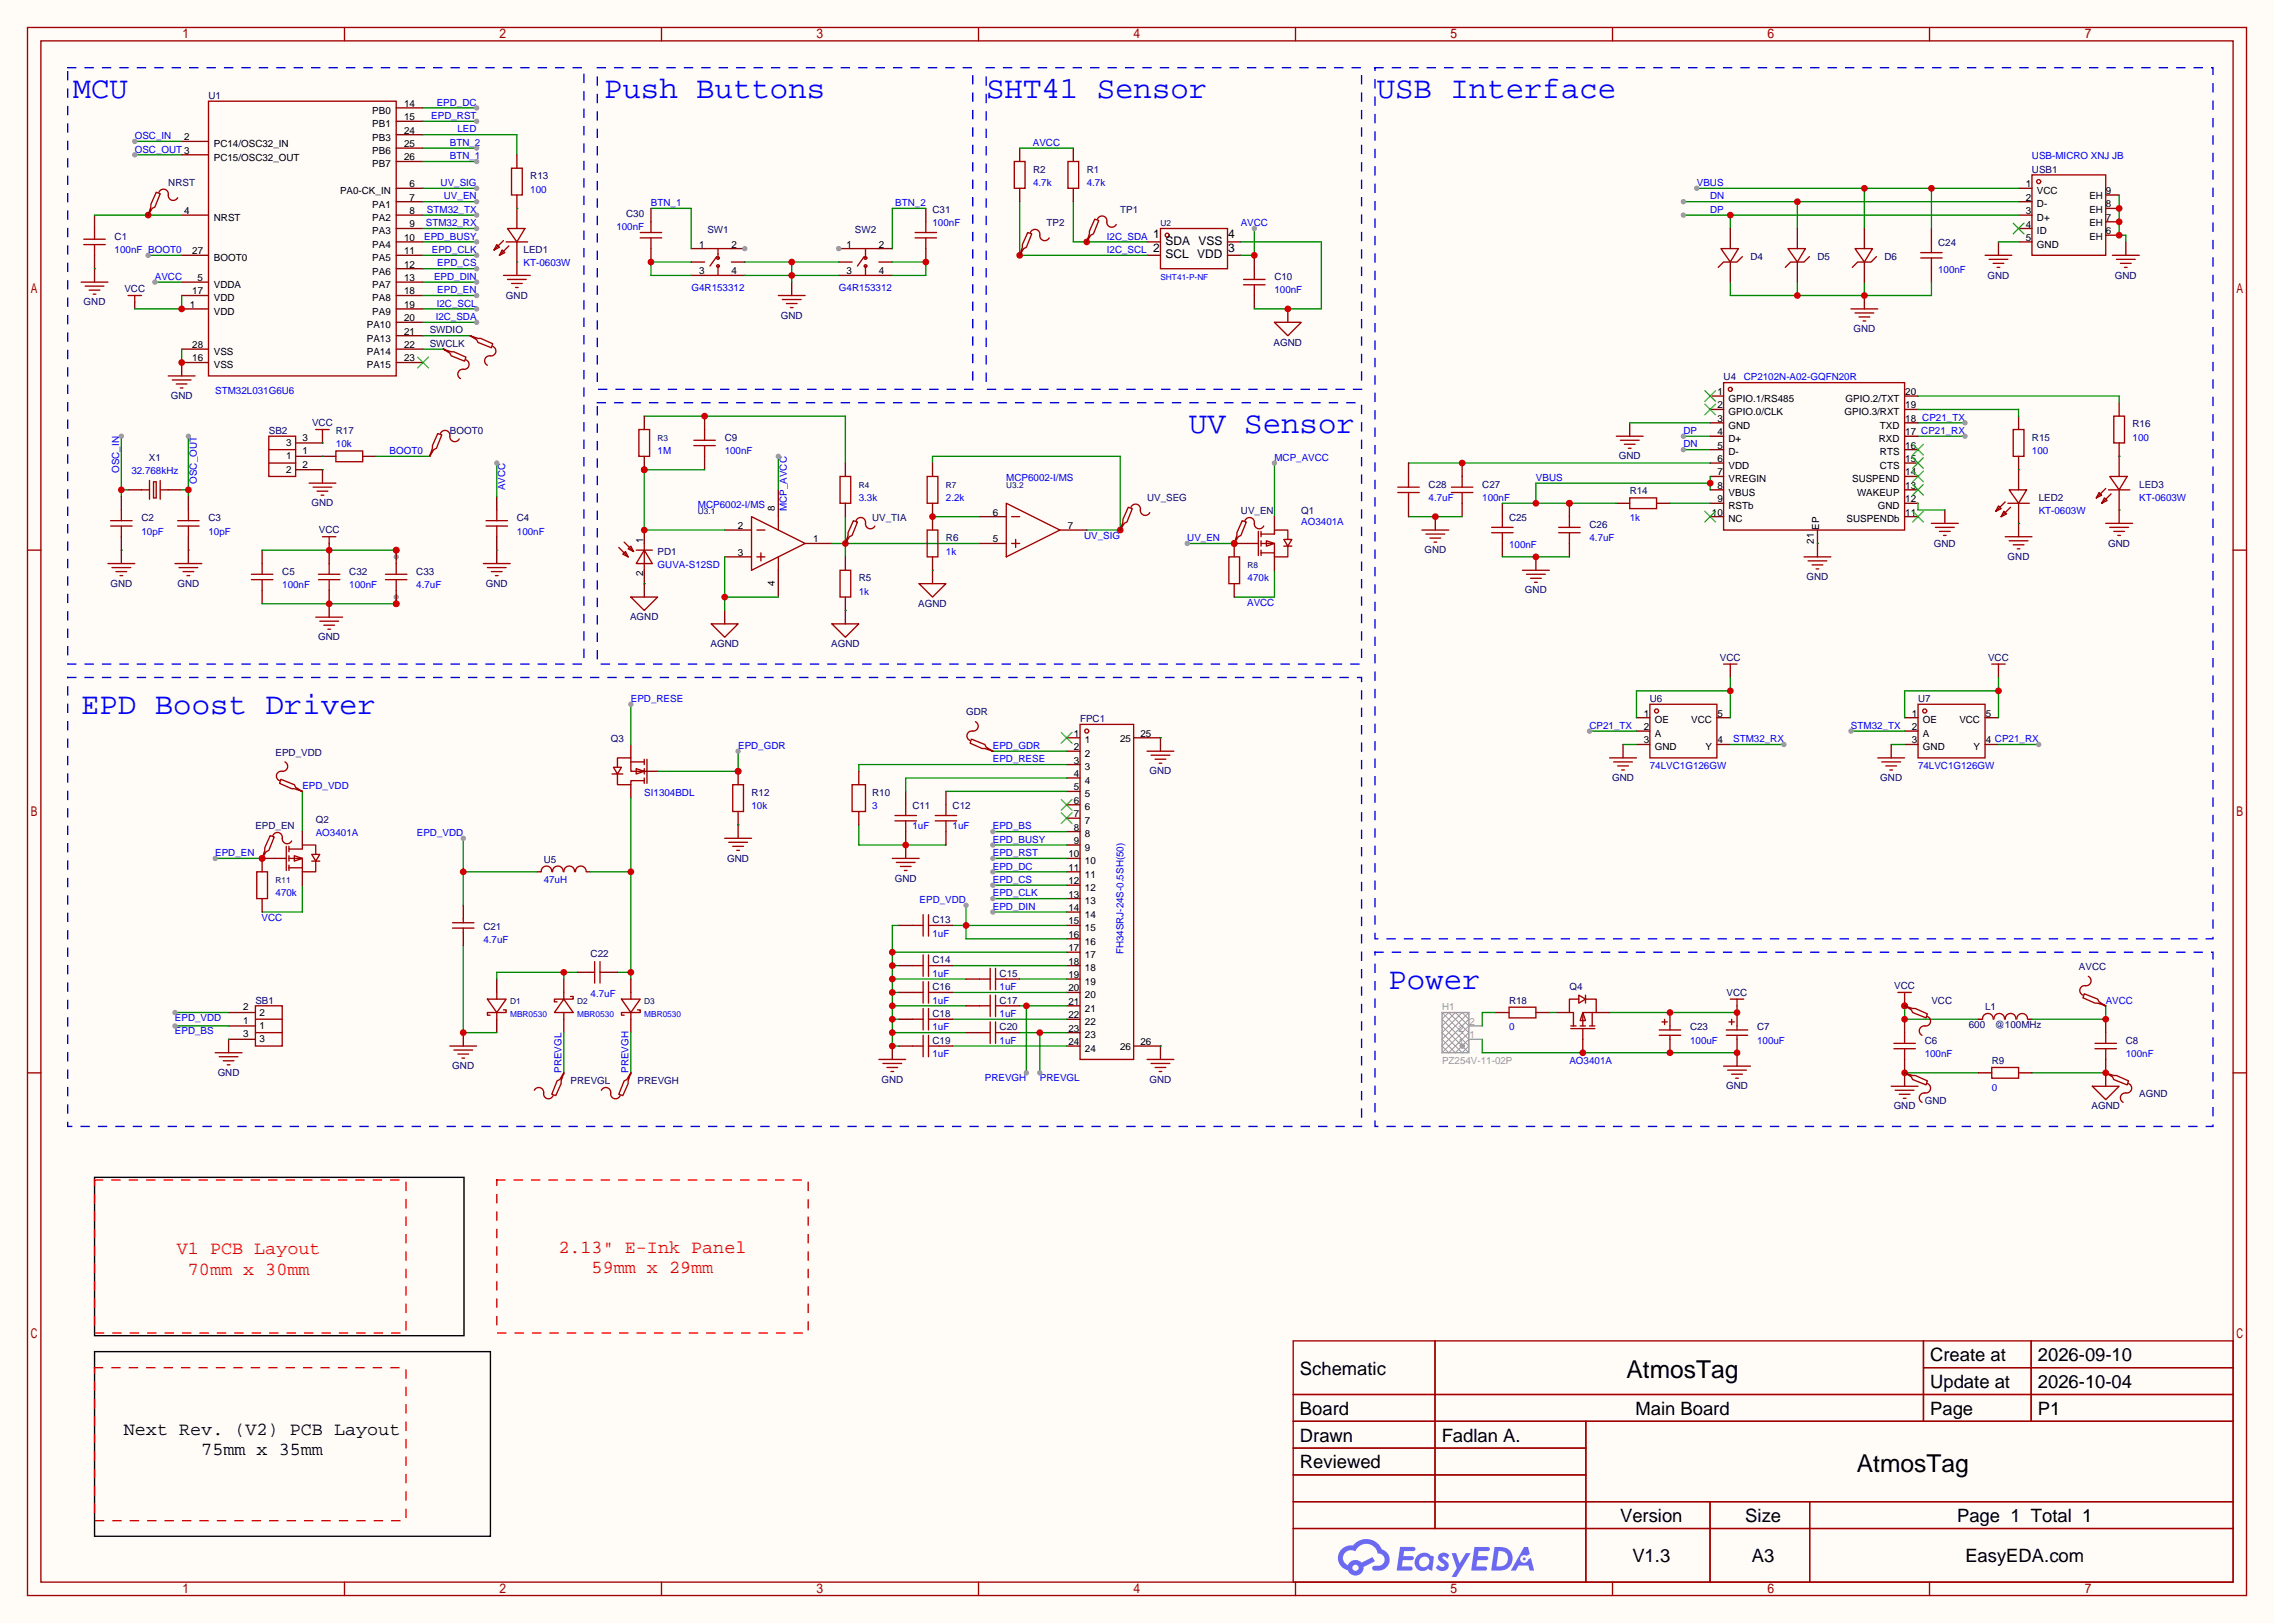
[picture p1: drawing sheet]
<svg xmlns="http://www.w3.org/2000/svg" width="431mm" height="308mm" viewBox="0 0 431 308" stroke-linecap="round" stroke-linejoin="round" font-family="sans-serif">
<defs><g id="words">
<g font-size="5.8" fill="#00f">
<text x="13.8" y="18.5">MCU</text>
<text x="114.4" y="18.5">Push Buttons</text>
<text x="186.8" y="18.5">SHT41 Sensor</text>
<text x="260.8" y="18.5">USB Interface</text>
<text x="225.2" y="82">UV Sensor</text>
<text x="15.4" y="135.4">EPD Boost Driver</text>
<text x="263" y="187.5">Power</text>
</g>
<g font-size="4.7">
<text x="308.1" y="261.1">AtmosTag</text>
<text x="351.8" y="278.9">AtmosTag</text>
</g>
<g font-size="3.5" fill="#f00">
<text x="33.5" y="237.7">V1 PCB Layout</text>
<text x="105.8" y="237.5">2.13&quot; E-Ink Panel</text>
<text x="35.6" y="241.6">70mm x 30mm</text>
<text x="112.1" y="241.3">59mm x 29mm</text>
</g>
<g font-size="3.5">
<text x="365.7" y="258">Create at</text>
<text x="386.1" y="258">2026-09-10</text>
<text x="246.3" y="260.5">Schematic</text>
<text x="365.7" y="263.1">Update at</text>
<text x="386.1" y="263.1">2026-10-04</text>
<text x="246.3" y="268.1">Board</text>
<text x="309.8" y="268.1">Main Board</text>
<text x="365.7" y="268.1">Page</text>
<text x="386.1" y="268.1">P1</text>
<text x="23.5" y="272">Next Rev. (V2) PCB Layout</text>
<text x="38.1" y="275.8">75mm x 35mm</text>
<text x="246.3" y="273.2">Drawn</text>
<text x="273.1" y="273.2">Fadlan A.</text>
<text x="246.3" y="278.3">Reviewed</text>
<text x="306.9" y="288.5">Version</text>
<text x="330.6" y="288.5">Size</text>
<text x="370.8" y="288.5">Page 1 Total 1</text>
<text x="309.2" y="296.1">V1.3</text>
<text x="331.9" y="296.1">A3</text>
<text x="372.3" y="296.1">EasyEDA.com</text>
</g>
<g font-size="2.3">
<text x="218.5" y="45.2">1</text>
<text x="218.5" y="47.7">2</text>
<text x="220.8" y="46.4">SDA</text>
<text x="227.1" y="46.4">VSS</text>
<text x="232.7" y="47.7">3</text>
<text x="232.7" y="45.2">4</text>
<text x="220.8" y="49">SCL</text>
<text x="226.8" y="49">VDD</text>
</g>
<g font-size="1.9" fill="#000080">
<text x="39.5" y="18.8">U1</text>
<text x="31.9" y="35.3">NRST</text>
<text x="100.5" y="34">R13</text>
<text x="195.7" y="32.7">R2</text>
<text x="205.9" y="32.7">R1</text>
<text x="384.9" y="32.7">USB1</text>
<text x="118.6" y="41.1">C30</text>
<text x="176.7" y="40.3">C31</text>
<text x="212.2" y="40.3">TP1</text>
<text x="21.7" y="45.4">C1</text>
<text x="99.2" y="48">LED1</text>
<text x="134" y="44.2">SW1</text>
<text x="161.9" y="44.2">SW2</text>
<text x="198.2" y="42.9">TP2</text>
<text x="367.2" y="46.7">C24</text>
<text x="241.4" y="53">C10</text>
<text x="331.6" y="49.2">D4</text>
<text x="344.3" y="49.2">D5</text>
<text x="357" y="49.2">D6</text>
<text x="376.5" y="52.8">GND</text>
<text x="400.6" y="52.8">GND</text>
<text x="15.8" y="57.9">GND</text>
<text x="23.6" y="55.3">VCC</text>
<text x="95.8" y="56.6">GND</text>
<text x="81.4" y="63.2">SWDIO</text>
<text x="81.4" y="65.7">SWCLK</text>
<text x="147.9" y="60.4">GND</text>
<text x="241.3" y="65.5">AGND</text>
<text x="351.1" y="62.9">GND</text>
<text x="32.3" y="75.6">GND</text>
<text x="326.5" y="72.1">U4</text>
<text x="50.9" y="82.3">SB2</text>
<text x="59.1" y="80.7">VCC</text>
<text x="63.6" y="82.3">R17</text>
<text x="85.2" y="82.3">BOOT0</text>
<text x="137.3" y="83.5">C9</text>
<text x="384.9" y="83.5">R15</text>
<text x="404" y="81">R16</text>
<text x="28.2" y="87.3">X1</text>
<text x="306.7" y="87.1">GND</text>
<text x="59" y="96">GND</text>
<text x="217.3" y="95">UV_SEG</text>
<text x="270.6" y="92.4">C28</text>
<text x="280.8" y="92.4">C27</text>
<text x="308.7" y="93.7">R14</text>
<text x="386.2" y="95">LED2</text>
<text x="405.3" y="92.4">LED3</text>
<text x="26.8" y="98.8">C2</text>
<text x="39.5" y="98.8">C3</text>
<text x="60.4" y="101">VCC</text>
<text x="97.9" y="98.8">C4</text>
<text x="165.2" y="98.8">UV_TIA</text>
<text x="235.1" y="97.5">UV_EN</text>
<text x="246.5" y="97.5">Q1</text>
<text x="285.9" y="98.8">C25</text>
<text x="301.1" y="100">C26</text>
<text x="124.6" y="105.1">PD1</text>
<text x="179.2" y="102.6">R6</text>
<text x="269.8" y="104.9">GND</text>
<text x="366.4" y="103.6">GND</text>
<text x="380.3" y="106.1">GND</text>
<text x="399.4" y="103.6">GND</text>
<text x="20.9" y="111.2">GND</text>
<text x="33.6" y="111.2">GND</text>
<text x="53.5" y="108.9">C5</text>
<text x="66.2" y="108.9">C32</text>
<text x="78.9" y="108.9">C33</text>
<text x="92" y="111.2">GND</text>
<text x="162.7" y="110.2">R5</text>
<text x="288.9" y="112.5">GND</text>
<text x="342.2" y="109.9">GND</text>
<text x="119.4" y="117.6">AGND</text>
<text x="174" y="115">AGND</text>
<text x="60.3" y="121.4">GND</text>
<text x="134.6" y="122.6">AGND</text>
<text x="157.5" y="122.6">AGND</text>
<text x="325.8" y="125.2">VCC</text>
<text x="376.6" y="125.2">VCC</text>
<text x="183" y="135.6">GDR</text>
<text x="204.6" y="136.9">FPC1</text>
<text x="312.5" y="133.1">U6</text>
<text x="363.3" y="133.1">U7</text>
<text x="52.2" y="143.2">EPD_VDD</text>
<text x="115.7" y="140.7">Q3</text>
<text x="217.8" y="146.8">GND</text>
<text x="305.4" y="148">GND</text>
<text x="356.2" y="148">GND</text>
<text x="59.8" y="155.9">Q2</text>
<text x="142.4" y="150.8">R12</text>
<text x="165.2" y="150.8">R10</text>
<text x="172.8" y="153.4">C11</text>
<text x="180.5" y="153.4">C12</text>
<text x="48.4" y="157.2">EPD_EN</text>
<text x="103" y="163.5">U5</text>
<text x="137.8" y="163.3">GND</text>
<text x="169.5" y="167.1">GND</text>
<text x="91.6" y="176.2">C21</text>
<text x="176.7" y="175">C13</text>
<text x="111.9" y="181.3">C22</text>
<text x="176.7" y="182.6">C14</text>
<text x="189.4" y="185.1">C15</text>
<text x="393.8" y="183.9">AVCC</text>
<text x="48.4" y="190.2">SB1</text>
<text x="176.7" y="187.7">C16</text>
<text x="189.4" y="190.2">C17</text>
<text x="285.9" y="190.2">R18</text>
<text x="297.3" y="187.7">Q4</text>
<text x="327.1" y="188.7">VCC</text>
<text x="358.8" y="187.4">VCC</text>
<text x="365.9" y="190.2">VCC</text>
<text x="376" y="191.5">L1</text>
<text x="176.7" y="197.8">C19</text>
<text x="176.7" y="192.7">C18</text>
<text x="189.4" y="195.3">C20</text>
<text x="320.2" y="195.3">C23</text>
<text x="332.9" y="195.3">C7</text>
<text x="364.6" y="197.8">C6</text>
<text x="373" y="194.8">600</text>
<text x="377.9" y="194.8">@100MHz</text>
<text x="402.7" y="197.8">C8</text>
<text x="41.2" y="203.9">GND</text>
<text x="85.7" y="202.6">GND</text>
<text x="377.3" y="201.6">R9</text>
<text x="108.1" y="205.4">PREVGL</text>
<text x="120.8" y="205.4">PREVGH</text>
<text x="167" y="205.2">GND</text>
<text x="217.8" y="205.2">GND</text>
<text x="327" y="206.5">GND</text>
<text x="364.6" y="209.3">GND</text>
<text x="405.3" y="208">AGND</text>
<text x="358.7" y="210.3">GND</text>
<text x="396.2" y="210.3">AGND</text>
</g>
<g font-size="1.9">
<text x="70.5" y="21.6">PB0</text>
<text x="76.5" y="20.2">14</text>
<text x="76.5" y="22.8">15</text>
<text x="34.9" y="26.6">2</text>
<text x="40.5" y="27.9">PC14/OSC32_IN</text>
<text x="70.5" y="24.1">PB1</text>
<text x="70.5" y="26.6">PB3</text>
<text x="70.5" y="29.2">PB6</text>
<text x="76.5" y="25.3">24</text>
<text x="76.5" y="27.8">25</text>
<text x="40.5" y="30.4">PC15/OSC32_OUT</text>
<text x="70.5" y="31.7">PB7</text>
<text x="76.5" y="30.4">26</text>
<text x="77.6" y="35.5">6</text>
<text x="383.8" y="35.5">1</text>
<text x="34.9" y="40.5">4</text>
<text x="40.5" y="41.9">NRST</text>
<text x="64.4" y="36.8">PA0-CK_IN</text>
<text x="70.5" y="39.3">PA1</text>
<text x="70.5" y="41.9">PA2</text>
<text x="77.6" y="38">7</text>
<text x="77.6" y="40.5">8</text>
<text x="383.8" y="38">2</text>
<text x="383.8" y="40.6">3</text>
<text x="385.9" y="36.8">VCC</text>
<text x="385.9" y="39.3">D-</text>
<text x="385.9" y="41.8">D+</text>
<text x="395.8" y="37.8">EH</text>
<text x="395.8" y="40.3">EH</text>
<text x="398.9" y="36.8">9</text>
<text x="398.9" y="39.3">8</text>
<text x="398.9" y="41.8">7</text>
<text x="70.5" y="44.4">PA3</text>
<text x="70.5" y="47">PA4</text>
<text x="76.5" y="45.6">10</text>
<text x="77.6" y="43.1">9</text>
<text x="132.4" y="46.9">1</text>
<text x="138.6" y="46.9">2</text>
<text x="160.4" y="46.9">1</text>
<text x="166.5" y="46.9">2</text>
<text x="383.8" y="43.1">4</text>
<text x="383.8" y="45.7">5</text>
<text x="385.9" y="44.4">ID</text>
<text x="385.9" y="46.9">GND</text>
<text x="395.8" y="42.9">EH</text>
<text x="395.8" y="45.4">EH</text>
<text x="398.9" y="44.4">6</text>
<text x="36.4" y="48.2">27</text>
<text x="37.4" y="53.2">5</text>
<text x="40.5" y="49.5">BOOT0</text>
<text x="70.5" y="49.5">PA5</text>
<text x="70.5" y="52">PA6</text>
<text x="76.5" y="48.2">11</text>
<text x="76.5" y="50.7">12</text>
<text x="76.5" y="53.2">13</text>
<text x="132.4" y="52">3</text>
<text x="138.6" y="52">4</text>
<text x="160.4" y="52">3</text>
<text x="166.5" y="52">4</text>
<text x="35.9" y="58.3">1</text>
<text x="36.4" y="55.8">17</text>
<text x="40.5" y="59.7">VDD</text>
<text x="40.5" y="57.1">VDD</text>
<text x="40.5" y="54.6">VDDA</text>
<text x="70.5" y="54.6">PA7</text>
<text x="70.5" y="57.1">PA8</text>
<text x="70.5" y="59.7">PA9</text>
<text x="76.5" y="55.8">18</text>
<text x="76.5" y="58.3">19</text>
<text x="36.4" y="65.9">28</text>
<text x="69.5" y="62.2">PA10</text>
<text x="69.5" y="64.7">PA13</text>
<text x="76.5" y="60.9">20</text>
<text x="76.5" y="63.4">21</text>
<text x="76.5" y="65.9">22</text>
<text x="36.4" y="68.5">16</text>
<text x="40.5" y="67.3">VSS</text>
<text x="40.5" y="69.8">VSS</text>
<text x="69.5" y="67.3">PA14</text>
<text x="69.5" y="69.8">PA15</text>
<text x="76.5" y="68.5">23</text>
<text x="325.4" y="74.9">1</text>
<text x="325.4" y="77.4">2</text>
<text x="327.5" y="76.1">GPIO.1/RS485</text>
<text x="349.6" y="76.1">GPIO.2/TXT</text>
<text x="360.9" y="77.4">19</text>
<text x="360.9" y="74.9">20</text>
<text x="57.3" y="83.5">3</text>
<text x="325.4" y="79.9">3</text>
<text x="325.4" y="82.5">4</text>
<text x="327.5" y="78.7">GPIO.0/CLK</text>
<text x="327.5" y="81.2">GND</text>
<text x="327.5" y="83.8">D+</text>
<text x="349.4" y="78.7">GPIO.3/RXT</text>
<text x="355.9" y="83.8">RXD</text>
<text x="356.1" y="81.2">TXD</text>
<text x="360.9" y="82.5">17 CP21_RX</text>
<text x="360.9" y="79.9">18 CP21_TX</text>
<text x="54.2" y="87.1">1</text>
<text x="54.2" y="89.6">2</text>
<text x="54.2" y="84.5">3</text>
<text x="57.3" y="86.1">1</text>
<text x="57.3" y="88.6">2</text>
<text x="325.4" y="85">5</text>
<text x="325.4" y="87.6">6</text>
<text x="327.5" y="86.3">D-</text>
<text x="327.5" y="88.8">VDD</text>
<text x="356.1" y="88.8">CTS</text>
<text x="356.1" y="86.3">RTS</text>
<text x="360.9" y="87.6">15</text>
<text x="360.9" y="85">16</text>
<text x="325.4" y="90.1">7</text>
<text x="325.4" y="92.6">8</text>
<text x="325.4" y="95.2">9</text>
<text x="327.5" y="91.4">VREGIN</text>
<text x="327.5" y="93.9">VBUS</text>
<text x="350.9" y="91.4">SUSPEND</text>
<text x="351.8" y="93.9">WAKEUP</text>
<text x="360.9" y="95.2">12</text>
<text x="360.9" y="92.6">13</text>
<text x="360.9" y="90.1">14</text>
<text x="139.8" y="100.3">2</text>
<text x="146.8" y="96.9" transform="rotate(-90 146.8 96.9)">8</text>
<text x="188.1" y="97.7">6</text>
<text x="202.3" y="100.3">7</text>
<text x="324.3" y="97.7">10</text>
<text x="327.5" y="96.5">RSTb</text>
<text x="327.5" y="99">NC</text>
<text x="344.6" y="100.4" transform="rotate(-90 344.6 100.4)">EP</text>
<text x="349.8" y="99">SUSPENDb</text>
<text x="355.7" y="96.5">GND</text>
<text x="360.9" y="97.7">11</text>
<text x="121.9" y="103" transform="rotate(-90 121.9 103)">1</text>
<text x="139.8" y="105.3">3</text>
<text x="154.1" y="102.8">1</text>
<text x="188.1" y="102.8">5</text>
<text x="343.6" y="103" transform="rotate(-90 343.6 103)">21</text>
<text x="121.9" y="109.1" transform="rotate(-90 121.9 109.1)">2</text>
<text x="146.8" y="111.1" transform="rotate(-90 146.8 111.1)">4</text>
<text x="311.4" y="135.8">1</text>
<text x="313.5" y="137.1">OE</text>
<text x="320.4" y="137.1">VCC</text>
<text x="325.4" y="135.8">5</text>
<text x="362.2" y="135.8">1</text>
<text x="364.3" y="137.1">OE</text>
<text x="371.2" y="137.1">VCC</text>
<text x="376.2" y="135.8">5</text>
<text x="203.4" y="139.6">1</text>
<text x="203.4" y="142.2">2</text>
<text x="205.5" y="140.9">1</text>
<text x="205.5" y="143.4">2</text>
<text x="212.2" y="140.7">25</text>
<text x="216" y="139.6">25</text>
<text x="311.4" y="138.4">2</text>
<text x="311.4" y="140.9">3</text>
<text x="313.5" y="139.6">A</text>
<text x="313.5" y="142.2">GND</text>
<text x="323.1" y="142.2">Y</text>
<text x="325.4" y="140.9">4</text>
<text x="362.2" y="138.4">2</text>
<text x="362.2" y="140.9">3</text>
<text x="364.3" y="139.6">A</text>
<text x="364.3" y="142.2">GND</text>
<text x="373.9" y="142.2">Y</text>
<text x="376.2" y="140.9">4 CP21_RX</text>
<text x="203.4" y="144.7">3</text>
<text x="203.4" y="147.3">4</text>
<text x="203.4" y="149.8">5</text>
<text x="205.5" y="146">3</text>
<text x="205.5" y="148.5">4</text>
<text x="203.4" y="152.3">6</text>
<text x="203.4" y="154.9">7</text>
<text x="205.5" y="151.1">5</text>
<text x="205.5" y="153.6">6</text>
<text x="203.4" y="157.4">8</text>
<text x="203.4" y="160">9</text>
<text x="205.5" y="156.1">7</text>
<text x="205.5" y="158.7">8</text>
<text x="205.5" y="161.2">9</text>
<text x="202.4" y="162.5">10</text>
<text x="202.4" y="165">11</text>
<text x="202.4" y="167.6">12</text>
<text x="205.5" y="163.8">10</text>
<text x="205.5" y="166.3">11</text>
<text x="202.4" y="170.1">13</text>
<text x="202.4" y="172.7">14</text>
<text x="205.5" y="168.8">12</text>
<text x="205.5" y="171.4">13</text>
<text x="205.5" y="173.9">14</text>
<text x="202.4" y="175.2">15</text>
<text x="202.4" y="177.7">16</text>
<text x="205.5" y="176.5">15</text>
<text x="205.5" y="179">16</text>
<text x="202.4" y="180.3">17</text>
<text x="202.4" y="182.8">18</text>
<text x="202.4" y="185.4">19</text>
<text x="205.5" y="181.5">17</text>
<text x="205.5" y="184.1">18</text>
<text x="46.1" y="191.5">2</text>
<text x="202.4" y="187.9">20</text>
<text x="202.4" y="190.4">21</text>
<text x="205.5" y="186.6">19</text>
<text x="205.5" y="189.2">20</text>
<text x="205.5" y="191.7">21</text>
<text x="46.1" y="194">1</text>
<text x="46.1" y="196.6">3</text>
<text x="49.1" y="195">1</text>
<text x="49.1" y="192.5">2</text>
<text x="49.1" y="197.6">3</text>
<text x="202.4" y="193">22</text>
<text x="202.4" y="195.5">23</text>
<text x="205.5" y="194.2">22</text>
<text x="205.5" y="196.8">23</text>
<text x="202.4" y="198.1">24</text>
<text x="205.5" y="199.3">24</text>
<text x="212.2" y="199.1">26</text>
<text x="216" y="198.1">26</text>
</g>
<g font-size="1.9" fill="#00f">
<text x="81.7" y="22.6">EPD_RST</text>
<text x="82.7" y="20">EPD_DC</text>
<text x="25.5" y="26.4">OSC_IN</text>
<text x="25.5" y="28.9">OSC_OUT 3</text>
<text x="85.2" y="27.6">BTN_2</text>
<text x="86.7" y="25.1">LED</text>
<text x="195.7" y="27.6">AVCC</text>
<text x="83.5" y="35.3">UV_SIG</text>
<text x="85.2" y="30.2">BTN_1</text>
<text x="195.7" y="35.3">4.7k</text>
<text x="205.9" y="35.3">4.7k</text>
<text x="321.4" y="35.3">VBUS</text>
<text x="384.9" y="30.2">USB-MICRO XNJ JB</text>
<text x="80.9" y="40.3">STM32_TX</text>
<text x="84.1" y="37.8">UV_EN</text>
<text x="100.5" y="36.5">100</text>
<text x="123.3" y="39.1">BTN_1</text>
<text x="169.6" y="39.1">BTN_2</text>
<text x="324" y="40.3">DP</text>
<text x="324" y="37.8">DN</text>
<text x="21.7" y="48">100nF BOOT0</text>
<text x="80.4" y="45.4">EPD_BUSY</text>
<text x="80.7" y="42.9">STM32_RX</text>
<text x="81.8" y="48">EPD_CLK</text>
<text x="116.8" y="43.6">100nF</text>
<text x="176.7" y="42.9">100nF</text>
<text x="209.7" y="45.4">I2C_SDA</text>
<text x="209.7" y="48">I2C_SCL</text>
<text x="235" y="42.9">AVCC</text>
<text x="29.3" y="53">AVCC</text>
<text x="82.2" y="53">EPD_DIN</text>
<text x="82.8" y="50.5">EPD_CS</text>
<text x="99.2" y="50.5">KT-0603W</text>
<text x="367.2" y="51.8">100nF</text>
<text x="82.7" y="58.1">I2C_SCL</text>
<text x="82.8" y="55.6">EPD_EN</text>
<text x="131" y="55.1">G4R153312</text>
<text x="158.9" y="55.1">G4R153312</text>
<text x="241.4" y="55.6">100nF</text>
<text x="82.5" y="60.7">I2C_SDA</text>
<text x="40.8" y="74.6">STM32L031G6U6</text>
<text x="330.3" y="72.1">CP2102N-A02-GQFN20R</text>
<text x="318.9" y="82.3">DP</text>
<text x="404" y="83.5">100</text>
<text x="22.6" y="89.6" transform="rotate(-90 22.6 89.6)">OSC_IN</text>
<text x="24.9" y="89.9">32.768kHz</text>
<text x="63.6" y="84.8">10k</text>
<text x="73.8" y="86.1">BOOT0</text>
<text x="124.6" y="86.1">1M</text>
<text x="137.3" y="86.1">100nF</text>
<text x="241.4" y="87.3">MCP_AVCC</text>
<text x="318.9" y="84.8">DN</text>
<text x="384.9" y="86.1">100</text>
<text x="37.3" y="91.7" transform="rotate(-90 37.3 91.7)">OSC_OUT</text>
<text x="95.7" y="92.9" transform="rotate(-90 95.7 92.9)">AVCC</text>
<text x="162.7" y="95">3.3k</text>
<text x="179.2" y="95">2.2k</text>
<text x="190.6" y="91.1">MCP6002-I/MS</text>
<text x="270.6" y="95">4.7uF</text>
<text x="280.8" y="95">100nF</text>
<text x="291" y="91.1">VBUS</text>
<text x="405.3" y="95">KT-0603W</text>
<text x="26.8" y="101.3">10pF</text>
<text x="39.5" y="101.3">10pF</text>
<text x="97.9" y="101.3">100nF</text>
<text x="132.2" y="96.2">MCP6002-I/MS</text>
<text x="149.1" y="96.8" transform="rotate(-90 149.1 96.8)">MCP_AVCC</text>
<text x="246.5" y="99.5">AO3401A</text>
<text x="308.7" y="98.8">1k</text>
<text x="386.2" y="97.5">KT-0603W</text>
<text x="124.6" y="107.7">GUVA-S12SD</text>
<text x="179.2" y="105.1">1k</text>
<text x="205.4" y="102.1">UV_SIG</text>
<text x="224.9" y="102.6">UV_EN</text>
<text x="285.9" y="103.8">100nF</text>
<text x="301.1" y="102.6">4.7uF</text>
<text x="53.5" y="111.5">100nF</text>
<text x="66.2" y="111.5">100nF</text>
<text x="78.9" y="111.5">4.7uF</text>
<text x="162.7" y="112.7">1k</text>
<text x="236.3" y="110.2">470k</text>
<text x="236.3" y="114.8">AVCC</text>
<text x="119.5" y="133.1">EPD_RESE</text>
<text x="139.8" y="141.9">EPD_GDR</text>
<text x="188.1" y="141.9">EPD_GDR</text>
<text x="301.1" y="138.1">CP21_TX</text>
<text x="328.3" y="140.7">STM32_RX</text>
<text x="350.6" y="138.1">STM32_TX</text>
<text x="57.3" y="149.6">EPD_VDD</text>
<text x="188.1" y="144.5">EPD_RESE</text>
<text x="312.5" y="145.8">74LVC1G126GW</text>
<text x="363.3" y="145.8">74LVC1G126GW</text>
<text x="122" y="150.8">SI1304BDL</text>
<text x="142.4" y="153.4">10k</text>
<text x="165.2" y="153.4">3</text>
<text x="59.8" y="158.5">AO3401A</text>
<text x="79" y="158.5">EPD_VDD</text>
<text x="172.8" y="157.2">1uF</text>
<text x="180.5" y="157.2">1uF</text>
<text x="188.1" y="157.2">EPD_BS</text>
<text x="188.1" y="159.7">EPD_BUSY</text>
<text x="40.8" y="162.3">EPD_EN</text>
<text x="103" y="167.3">47uH</text>
<text x="188.1" y="162.3">EPD_RST</text>
<text x="188.1" y="164.8">EPD_DC</text>
<text x="188.1" y="167.3">EPD_CS</text>
<text x="52.2" y="169.9">470k</text>
<text x="174.2" y="171.2">EPD_VDD</text>
<text x="188.1" y="169.9">EPD_CLK</text>
<text x="188.1" y="172.4">EPD_DIN</text>
<text x="49.5" y="174.5">VCC</text>
<text x="91.6" y="178.8">4.7uF</text>
<text x="176.7" y="177.5">1uF</text>
<text x="176.7" y="185.1">1uF</text>
<text x="212.8" y="180.9" transform="rotate(-90 212.8 180.9)">FH34SRJ-24S-0.5SH(50)</text>
<text x="111.9" y="188.9">4.7uF</text>
<text x="176.7" y="190.2">1uF</text>
<text x="189.4" y="187.7">1uF</text>
<text x="398.9" y="190.2">AVCC</text>
<text x="33.1" y="196">EPD_BS</text>
<text x="33.1" y="193.5">EPD_VDD</text>
<text x="176.7" y="195.3">1uF</text>
<text x="189.4" y="192.7">1uF</text>
<text x="189.4" y="197.8">1uF</text>
<text x="285.9" y="195.3">0</text>
<text x="320.2" y="197.8">100uF</text>
<text x="332.9" y="197.8">100uF</text>
<text x="106.4" y="203.3" transform="rotate(-90 106.4 203.3)">PREVGL</text>
<text x="119.1" y="203.3" transform="rotate(-90 119.1 203.3)">PREVGH</text>
<text x="176.7" y="200.4">1uF</text>
<text x="297.3" y="201.6">AO3401A</text>
<text x="364.6" y="200.4">100nF</text>
<text x="402.7" y="200.4">100nF</text>
<text x="186.6" y="204.9">PREVGH</text>
<text x="197" y="204.9">PREVGL</text>
<text x="377.3" y="206.7">0</text>
</g>
<g font-size="1.9" fill="#999">
<text x="273.2" y="191.5">H1</text>
<text x="276.3" y="195.5">2</text>
<text x="278.4" y="196.8">1</text>
<text x="278.4" y="194.2">2</text>
<text x="273.2" y="201.6">PZ254V-11-02P</text>
<text x="276.3" y="198.1">1</text>
</g>
<g font-size="1.6" fill="#000080">
<text x="219.8" y="42.9">U2</text>
<text x="124.6" y="83.5">R3</text>
<text x="162.7" y="92.4">R4</text>
<text x="179.2" y="92.4">R7</text>
<text x="190.6" y="92.4">U3.2</text>
<text x="132.2" y="97.5">U3.1</text>
<text x="236.3" y="107.7">R8</text>
<text x="52.2" y="167.3">R11</text>
<text x="96.6" y="190.2">D1</text>
<text x="109.3" y="190.2">D2</text>
<text x="122" y="190.2">D3</text>
</g>
<g font-size="1.6" fill="#00f">
<text x="219.8" y="53">SHT41-P-NF</text>
<text x="96.6" y="192.7">MBR0530</text>
<text x="109.3" y="192.7">MBR0530</text>
<text x="122" y="192.7">MBR0530</text>
</g>
</g></defs>
<path d="M0 0h430.8v307.6h-430.8z" fill="#fffcf7"/>
<g fill="none" stroke="#a10000" stroke-width=".25">
<path d="M5.2 5.2h420.4v297.2h-420.4zM7.7 7.7h415.3v292.1h-415.3zM65.3 5.2v2.5M125.3 5.2v2.5M185.4 5.2v2.5M245.4 5.2v2.5M305.5 5.2v2.5M365.5 5.2v2.5M5.2 104.3h2.5M423 104.3h2.6M5.2 203.3h2.5M423 203.3h2.6"/>
<path d="M245 254.1h178v45.7h-178zM271.8 254.1v35.6M364.4 254.1v15.3M364.4 259.2h58.6M384.8 254.1v15.3M245 264.3h178M245 269.4h178M245 274.4h55.4M245 279.5h55.4M300.4 269.4v30.4M65.3 299.8v2.6M125.3 299.8v2.6"/>
<path d="M185.4 299.8v2.6M245 284.6h178M245 289.7h178M245.4 299.8v2.6M305.5 299.8v2.6M324 284.6v15.2M342.8 284.6v15.2M365.5 299.8v2.6"/>
</g>
<g fill="#5487ff">
<path d="M272.7 294.5a1.3 1.3 0 0 1 1.9 .3l-.4 .6a.54 .54 0 0 0-1-.2l.2 .2a1.58 1.58 0 0 1 1 1.6 1.43 1.43 0 0 1-2.4 .1l.5-.6a.64 .64 0 0 0 .5 .5 .64 .64 0 0 0 .6-.3l-.1-.2a1.6 1.6 0 0 1-1.1-1.6z"/>
<path d="M275 294.3h.8l.7 2 1.2-2h.9l-2.7 4.6h-.9l1-1.7z"/>
<path d="M265.2 293.2h1.7a1.31 1.31 0 0 1 1.2 .2 .4 .4 0 0 1-.4 .6h-1.7l-.1 .9h1.6a.4 .4 0 0 1 .3 .4 .4 .4 0 0 1-.4 .4h-1.7l-.1 1.2h.8a1.23 1.23 0 0 1 1.2 .2 .39 .39 0 0 1-.4 .6h-2.6z"/>
<path d="M279.3 293.2h1.7a1.32 1.32 0 0 1 1.2 .2 .39 .39 0 0 1-.3 .6h-1.8l-.1 .9h1.6a.4 .4 0 0 1 .4 .4 .4 .4 0 0 1-.5 .4h-1.6l-.2 1.2h.8a1.23 1.23 0 0 1 1.2 .2 .39 .39 0 0 1-.4 .6h-2.6z"/>
<path d="M288.7 293.2h.8l.3 1.3-.6 .4a.75 .75 0 0 0-1.1 .3 .75 .75 0 0 0 .4 1 .75 .75 0 0 0 1-.7l.5-.2 .6 2.4h-.8l-.3-1h-1.8l-.5 1h-1z"/>
<path d="M283.1 293.2l-.6 4.5h1.4a2.27 2.27 0 0 0 2.7-2.3 2.27 2.27 0 0 0-2.7-2.2zM283.9 294a1.5 1.5 0 0 1 1.8 1.5 1.5 1.5 0 0 1-1.9 1.4h-.3z"/>
<path d="M268.5 294.8a1.6 1.6 0 0 0-.3 2.2 1.6 1.6 0 0 0 2.2 .5l.1-.2 .8 .4 .3-2.5-.1-.3h-.5a1.58 1.58 0 0 0-2.5-.1zM269.1 295.3a.99 .99 0 0 1 1.6 .3 .99 .99 0 0 1-.8 1.4 .94 .94 0 0 1-1-.5 .94 .94 0 0 1 .2-1.2z"/>
<path d="M254.2 293.6a2.37 2.37 0 0 0 1.1 4 1.54 1.54 0 0 0 1.8 1 1.54 1.54 0 0 0 1.2-1.6l2.2-1.1-.5-.8-2.1 1.1a1.57 1.57 0 0 0-2.6 .4 1.5 1.5 0 0 1-.7-2.1 1.5 1.5 0 0 1 2.2-.5 2.23 2.23 0 0 1 2.3-1.4 2.23 2.23 0 0 1 1.9 1.8 1.16 1.16 0 0 1 1.3 1.1 1.16 1.16 0 0 1-1.1 1.2h-.7a.47 .47 0 0 0-.6 .4 .47 .47 0 0 0 .5 .6 2.19 2.19 0 0 0 2.4-.8 2.19 2.19 0 0 0 0-2.5l-1-.8a3.2 3.2 0 0 0-5.5-.7l-1.1 .1zM256.2 297.1a.6 .6 0 0 1 1.2 0 .6 .6 0 0 1-1.2 0z"/>
<circle cx="288.7" cy="295.4" r=".28"/>
</g>
<g fill="none" stroke="#a10000" stroke-width=".25">
<path d="M39.5 19.2h35.6v52h-35.6zM15.4 53.5h5M15.9 45.3h4M15.9 46.4h4M16.1 54.2h3.6M16.9 55h2M17.7 55.8h.5M17.9 43.3v2M17.9 46.4v2M24.3 56h2.5M25.5 56v1.3M121.3 44.1h4"/>
<path d="M121.3 45.1h4M123.3 42v2.1M123.3 45.1v2M147.4 56h5.1M148.2 56.8h3.6M149 57.5h2M149.7 58.3h.5M173.4 44.1h4M173.4 45.1h4M175.4 42v2.1M175.4 45.1v2M235.6 54h4"/>
<path d="M235.6 53h4M237.6 50.9v2.1M237.6 54v2M363.9 47.9h4M363.9 48.9h4M365.9 45.8v2.1M365.9 48.9v2M31.9 71.2h5.1M32.6 72h3.6M33.4 72.8h2M34.2 73.5h.5M26.8 92.8h1.5"/>
<path d="M28.3 91.1v3.5M29.1 91.3h.5v3.1h-.5zM30.4 92.8h1.5M30.4 91.1v3.5M58.5 91.6h5.1M59.3 92.3h3.6M59.8 81.4h2.6M60.1 93.1h2M60.8 93.9h.5M61.1 81.4v1.3M92.1 98.7h4M92.1 99.7h4"/>
<path d="M94.1 96.6v2.1M94.1 99.7v2M131.4 83.4h4.1M131.4 84.5h4.1M133.5 81.4v2M133.5 84.5v2M275 93.3h4M275 92.3h4M277 90.3v2M277 93.3v2.1M282.6 99.9h4M284.6 97.9v2"/>
<path d="M47.6 108.8h4.1M47.6 109.9h4.1M49.7 106.8v2M49.7 109.9v2M59.8 117h5.1M60.3 108.8h4.1M60.3 109.9h4.1M60.6 117.7h3.5M61.1 101.7h2.5M61.3 118.5h2.1M62.1 119.3h.5M62.4 101.7v1.3"/>
<path d="M62.4 106.8v2M62.4 109.9v2M91.6 106.8h5M92.3 107.6h3.6M93.1 108.3h2M93.9 109.1h.5M282.6 101h4M284.6 101v2M358.8 197.7h4M358.8 198.8h4M359.5 188.1h2.6M360.8 188.1v1.3"/>
<path d="M360.8 195.7v2M360.8 198.8v2M396.9 197.7h4M396.9 198.8h4M398.9 195.7v2M398.9 198.8v2M358.3 205.9h5M359 206.6h3.6M359.8 207.4h2M360.6 208.2h.5"/>
</g>
<g fill="none" stroke="#870000" stroke-width=".25">
<path d="M34.4 26.8h5.1M34.4 29.3h5.1M75.1 35.7h5M75.1 38.2h5M75.1 20.4h5M75.1 23h5M75.1 25.5h5M75.1 28.1h5M75.1 30.6h5M123.3 39.5v2.5M175.4 39.5v2.5M17.9 40.8v2.5"/>
<path d="M17.9 48.4v5.1M25.5 57.3v1.2M34.4 40.8h5.1M34.4 48.4h5.1M34.4 53.5h5.1M34.4 56h5.1M34.4 58.5h5.1M75.1 40.8h5M75.1 43.3h5M75.1 45.8h5M75.1 48.4h5M75.1 50.9h5"/>
<path d="M75.1 53.5h5M75.1 56h5M75.1 58.5h5M123.3 47.1v2.6M150 53.5v2.5M175.4 47.1v2.6M237.6 48.4v2.5M237.6 56v2.5M365.9 43.3v2.5M365.9 50.9v2.6M34.4 66.2h5.1M39.5 68.7h-5.1v2.5"/>
<path d="M75.1 61.1h5M75.1 63.6h5M75.1 66.2h5M75.1 68.7h5M133.5 78.9v2.5M24.3 92.8h2.5M31.9 92.8h2.5M61.1 82.7v1.2M61.1 89v2.6M94.1 94.1v2.5M133.5 86.5v2.5M277 87.8v2.5"/>
<path d="M277 95.4v2.5M284.6 95.4v2.5M49.7 104.3v2.5M49.7 111.9v2.5M62.4 103v3.8M62.4 111.9v5.1M94.1 101.7v5.1M284.6 103v2.5M360.8 189.4v1.2M360.8 193.2v2.5M398.9 193.2v2.5M360.8 200.8v5.1"/>
<path d="M398.9 200.8v2.5"/>
</g>
<path d="M79.1 67.7l2.1 2M81.2 67.7l-2.1 2" fill="none" stroke="#3c3" stroke-width=".25"/>
<path d="M25.5 26.8h8.9M17.9 40.8h16.5" fill="none" stroke="#008700" stroke-width=".25"/>
<circle cx="25.5" cy="26.8" r=".51" fill="#999"/>
<path d="M25.5 29.3h8.9" fill="none" stroke="#008700" stroke-width=".25"/>
<circle cx="25.5" cy="29.3" r=".51" fill="#999"/>
<path d="M23 92.8h1.3M23 82.7v11.4" fill="none" stroke="#008700" stroke-width=".25"/>
<circle cx="23" cy="92.8" r=".63" fill="#c00"/>
<circle cx="23" cy="82.7" r=".51" fill="#999"/>
<path d="M34.4 92.8h1.3M35.7 82.7v11.4" fill="none" stroke="#008700" stroke-width=".25"/>
<circle cx="35.7" cy="92.8" r=".63" fill="#c00"/>
<circle cx="35.7" cy="82.7" r=".51" fill="#999"/>
<path d="M97.9 49.7v2.5M382.4 99.2v2.5M401.4 96.6v2.6M23 104.3v2.5M35.7 104.3v2.5" fill="none" stroke="#870000" stroke-width=".25"/>
<g fill="none" stroke="#a10000" stroke-width=".25">
<path d="M95.4 52.2h5.1M96.1 53h3.6M96.9 53.7h2M97.7 54.5h.5M398.9 99.2h5.1M399.7 99.9h3.5M20.4 106.8h5.1M21.2 107.6h3.6M22 108.3h2M22.7 109.1h.5M33.1 106.8h5.1M33.9 107.6h3.6"/>
<path d="M34.7 108.3h2M35.4 109.1h.5M379.9 101.7h5M380.6 102.5h3.6M381.4 103.3h2M382.1 104h.6M400.4 100.7h2.1M401.2 101.5h.5"/>
</g>
<path d="M360.8 190.6v2.6h14" fill="none" stroke="#008700" stroke-width=".25"/>
<g fill="#c00">
<circle cx="360.8" cy="193.2" r=".63"/>
<circle cx="360.8" cy="190.6" r=".63"/>
</g>
<path d="M34.4 56v2.5h-8.9M360.8 203.3h14" fill="none" stroke="#008700" stroke-width=".25"/>
<circle cx="34.4" cy="58.5" r=".63" fill="#c00"/>
<path d="M29.3 53.5h5.1" fill="none" stroke="#008700" stroke-width=".25"/>
<circle cx="29.3" cy="53.5" r=".51" fill="#999"/>
<path d="M34.4 66.2v2.5" fill="none" stroke="#008700" stroke-width=".25"/>
<circle cx="34.4" cy="68.7" r=".63" fill="#c00"/>
<g fill="none" stroke="#a10000" stroke-width=".25">
<path d="M219.8 43.3h12.7v7.6h-12.7zM142.4 97.9l10.1 5.1-10.1 5.1zM147.4 97.9v2.6M190.6 95.4l10.2 5.1-10.2 5zM191.6 97.9h1.6M117.2 103.8l1.8 1.7M118 105l.5-.5 .5 1zM118.2 102.7l1.8 1.8M119 104l.5-.5 .5 1zM120.5 104.3h3.1M122 104.3l1.6 2.5h-3.1zM122 103v5.1"/>
<path d="M143.4 105.5h1.5M143.4 100.5h1.5M144.1 104.8v1.5M147.4 105.5v2.6M191.6 103h1.6M192.4 102.2v1.6M204.6 137.3h10.2v63.5h-10.2zM327.8 189.4h2.5M329.1 189.4v1.2M375.6 193.2a1.01 1.01 0 0 1 1-1.1 1.01 1.01 0 0 1 1 1.1M377.7 193.2a1.01 1.01 0 0 1 1-1.1 1.01 1.01 0 0 1 1 1.1M379.9 193.2a1.01 1.01 0 0 1 1-1.1 1.01 1.01 0 0 1 1 1.1"/>
<path d="M382.1 193.2a1.01 1.01 0 0 1 1-1.1 1.01 1.01 0 0 1 1 1.1M326.5 202.1h5.1M327.3 202.8h3.5M328 203.6h2.1M328.8 204.3h.5"/>
<circle cx="221.1" cy="44.6" r=".38"/>
<circle cx="205.9" cy="138.6" r=".38"/>
</g>
<g fill="none" stroke="#870000" stroke-width=".25">
<path d="M217.3 45.8h2.5M217.3 48.4h2.5M232.5 45.8h2.6M232.5 48.4h2.6M147.4 92.8v5.1M185.5 97.9h5.1M122 100.5v2.5M122 108.1v2.5M137.3 100.5h5.1M137.3 105.5h5.1M147.4 108.1v5.1M152.5 103h5.1"/>
<path d="M185.5 103h5.1M200.8 100.5h5.1M202.1 139.8h2.5M214.8 139.8h5M202.1 142.4h2.5M202.1 144.9h2.5M202.1 147.4h2.5M202.1 150h2.5M202.1 152.5h2.5M202.1 155.1h2.5M202.1 157.6h2.5M202.1 160.1h2.5"/>
<path d="M202.1 162.7h2.5M202.1 165.2h2.5M202.1 167.8h2.5M202.1 170.3h2.5M202.1 172.8h2.5M202.1 175.4h2.5M202.1 177.9h2.5M202.1 180.5h2.5M202.1 183h2.5M202.1 185.5h2.5M202.1 188.1h2.5M202.1 190.6h2.5"/>
<path d="M202.1 193.2h2.5M202.1 195.7h2.5M202.1 198.2h2.5M214.8 198.2h5M329.1 190.6v1.3M329.1 199.5v2.6M374.8 193.2h.7M384.2 193.2h.7"/>
</g>
<path d="M201 138.8l2.1 2M203.1 138.8l-2.1 2M201 151.5l2.1 2M201 154.1l2.1 2M203.1 151.5l-2.1 2M203.1 154.1l-2.1 2" fill="none" stroke="#3c3" stroke-width=".25"/>
<path d="M273.2 193.2l5.1 5-1.3 1.3-3.8-3.8 3.8-3.8 1.3 1.3-5.1 5 1.2 1.3 3.9-3.8-3.9-3.8zM273.2 199.5l5.1-5.1-2.6-2.5-2.5 2.5 5.1 5.1M273.2 191.9l5.1 5.1-2.6 2.5-2.5-2.5 5.1-5.1M277.2 197.9l.1 .2M277.3 198.4l-.1 .2" fill="none" stroke="#999" stroke-width=".19"/>
<g fill="none" stroke="#999" stroke-width=".25">
<path d="M273.2 191.9h5.1v7.6h-5.1zM278.3 197h2.5M278.3 194.4h2.5"/>
<circle cx="277" cy="198.2" r=".38"/>
</g>
<path d="M280.8 197v2.5h48.3M304.9 191.9h24.2M398.9 190.6v2.6h-14" fill="none" stroke="#008700" stroke-width=".25"/>
<circle cx="398.9" cy="193.2" r=".63" fill="#c00"/>
<path d="M80.1 58.5h10.2" fill="none" stroke="#008700" stroke-width=".25"/>
<circle cx="90.3" cy="58.5" r=".51" fill="#999"/>
<path d="M80.1 61.1h10.2" fill="none" stroke="#008700" stroke-width=".25"/>
<circle cx="90.3" cy="61.1" r=".51" fill="#999"/>
<path d="M193.2 38.2v10.2h24.1M203.3 38.2v7.6h14M237.6 43.3v5.1h-2.5" fill="none" stroke="#008700" stroke-width=".25"/>
<path d="M193.2 28.1v2.5M193.2 35.7v2.5M203.3 28.1v2.5M203.3 35.7v2.5" fill="none" stroke="#870000" stroke-width=".25"/>
<path d="M192.2 30.6h2v5.1h-2zM202.3 30.6h2v5.1h-2z" fill="none" stroke="#a10000" stroke-width=".25"/>
<circle cx="237.6" cy="48.4" r=".63" fill="#c00"/>
<circle cx="237.6" cy="43.3" r=".51" fill="#999"/>
<path d="M193.2 28.1h10.1" fill="none" stroke="#008700" stroke-width=".25"/>
<path d="M360.8 190.6h.3M398.7 190.6h.2" fill="none" stroke="#870000" stroke-width=".25"/>
<path d="M394.8 188.3l2.6 1.1 .2 .5 1.3 .7-1.5-.5h-.5l-2.3-1zM395.6 185a.98 .98 0 0 1 .4 1.3 .98 .98 0 0 1-1.2 .5 .93 .93 0 0 0-.8 .8 .93 .93 0 0 0 .6 1" fill="none" stroke="#a10000" stroke-width=".25"/>
<circle cx="360.8" cy="190.6" r=".63" fill="#c00"/>
<path d="M360.8 190.6l1.5 .5h.5l2.3 1.1-.2 .7-2.6-1-.2-.5zM365.1 192.7a.93 .93 0 0 1 .6 1.1 .93 .93 0 0 1-1.1 .6 .94 .94 0 0 0-1 .7 .94 .94 0 0 0 .5 1.1M398.9 203.3l1.5 .5h.5l2.3 1.1-.2 .7-2.6-1-.2-.5zM403.2 205.4a.93 .93 0 0 1 .6 1.1 .93 .93 0 0 1-1.1 .6 .94 .94 0 0 0-1 .7 .94 .94 0 0 0 .5 1.1" fill="none" stroke="#a10000" stroke-width=".25"/>
<path d="M360.8 203.3h.3M398.9 203.3h.3" fill="none" stroke="#870000" stroke-width=".25"/>
<circle cx="360.8" cy="203.3" r=".63" fill="#c00"/>
<path d="M134.7 118.2h5.1l-2.5 2.6zM157.6 118.2h5.1l-2.6 2.6zM174.1 110.6h5.1l-2.5 2.6zM360.8 203.3l1.5 .5h.5l2.3 1.1-.2 .7-2.6-1-.2-.5zM365.1 205.4a.93 .93 0 0 1 .6 1.1 .93 .93 0 0 1-1.1 .6 .94 .94 0 0 0-1 .7 .94 .94 0 0 0 .5 1.1M396.4 205.9h5l-2.5 2.5z" fill="none" stroke="#a10000" stroke-width=".25"/>
<path d="M137.3 115.7v2.5M160.1 115.7v2.5M176.7 108.1v2.5M398.9 203.3v2.6" fill="none" stroke="#870000" stroke-width=".25"/>
<path d="M12.8 12.8h97.8v113.1h-97.8zM113.2 12.8h71.1v61h-71.1zM186.8 12.8h71.1v61h-71.1zM260.5 12.8h158.7v165.1h-158.7zM113.2 76.3h144.7v49.6h-144.7zM12.8 128.4h245.1v85.1h-245.1zM260.5 180.5h158.7v33h-158.7z" fill="none" stroke="#00c" stroke-width=".25" stroke-dasharray="1.5 1.8"/>
<path d="M137.3 105.5v10.2M137.3 113.2h10.1" fill="none" stroke="#008700" stroke-width=".25"/>
<circle cx="137.3" cy="113.2" r=".63" fill="#c00"/>
<path d="M122 110.6v2.6" fill="none" stroke="#870000" stroke-width=".25"/>
<path d="M119.5 113.2h5.1l-2.6 2.5z" fill="none" stroke="#a10000" stroke-width=".25"/>
<path d="M147.4 86.5v6.3" fill="none" stroke="#008700" stroke-width=".25"/>
<circle cx="147.4" cy="86.5" r=".51" fill="#999"/>
<path d="M122 78.9h38.1v8.9" fill="none" stroke="#008700" stroke-width=".25"/>
<circle cx="133.5" cy="78.9" r=".63" fill="#c00"/>
<path d="M133.5 89h-11.5v11.5h15.3" fill="none" stroke="#008700" stroke-width=".25"/>
<g fill="#c00">
<circle cx="122" cy="100.5" r=".63"/>
<circle cx="122" cy="89" r=".63"/>
</g>
<path d="M160.1 97.9v7.6M176.7 97.9h8.8M176.7 87.8v-1.3h35.5v14h-6.3M241.4 87.8v10.1M122 110.6h.1M157.6 103h27.9" fill="none" stroke="#008700" stroke-width=".25"/>
<circle cx="241.4" cy="87.8" r=".51" fill="#999"/>
<path d="M224.9 103h8.9M241.4 108.1v5.1h-7.6M57.3 150v7.6M57.3 167.8v5h-7.6" fill="none" stroke="#008700" stroke-width=".25"/>
<circle cx="233.8" cy="103" r=".63" fill="#c00"/>
<circle cx="224.9" cy="103" r=".51" fill="#999"/>
<path d="M80.1 38.2h10.2" fill="none" stroke="#008700" stroke-width=".25"/>
<circle cx="90.3" cy="38.2" r=".51" fill="#999"/>
<path d="M40.8 162.7h8.9" fill="none" stroke="#008700" stroke-width=".25"/>
<circle cx="49.7" cy="162.7" r=".63" fill="#c00"/>
<circle cx="40.8" cy="162.7" r=".51" fill="#999"/>
<path d="M80.1 35.7h10.2" fill="none" stroke="#008700" stroke-width=".25"/>
<circle cx="90.3" cy="35.7" r=".51" fill="#999"/>
<path d="M212.2 100.2v.3" fill="none" stroke="#870000" stroke-width=".25"/>
<circle cx="212.2" cy="100.5" r=".63" fill="#c00"/>
<path d="M213.7 96.1l.8 .3-1 2.5-.5 .3-.8 1.3 .5-1.6v-.5zM214.2 96.1a.93 .93 0 0 1 1.2-.5 .93 .93 0 0 1 .6 1 .94 .94 0 0 0 .7 1 .94 .94 0 0 0 1.1-.4" fill="none" stroke="#a10000" stroke-width=".25"/>
<path d="M160.1 102.7v.3" fill="none" stroke="#870000" stroke-width=".25"/>
<circle cx="160.1" cy="103" r=".63" fill="#c00"/>
<path d="M83.9 66.2l1.6 .5h.5l2.3 1-.3 .8-2.5-1.1-.3-.5zM88.3 68.2a.93 .93 0 0 1 .5 1.1 .93 .93 0 0 1-1 .7 .94 .94 0 0 0-1 .7 .94 .94 0 0 0 .4 1.1M89 63.6l1.6 .5h.5l2.2 1.1-.2 .7-2.5-1-.3-.5zM93.3 65.7a.93 .93 0 0 1 .6 1.1 .93 .93 0 0 1-1.1 .6 .94 .94 0 0 0-1 .7 .94 .94 0 0 0 .5 1.1M241.4 61.1h5.1l-2.5 2.5zM161.7 98.7l.7 .2-1 2.6-.5 .2-.8 1.3 .6-1.5v-.5zM162.2 98.7a.93 .93 0 0 1 1.1-.6 .93 .93 0 0 1 .7 1.1 .94 .94 0 0 0 .6 1 .94 .94 0 0 0 1.1-.5M235.3 98.7l.8 .2-1 2.6-.5 .2-.8 1.3 .5-1.5v-.5zM235.8 98.7a.93 .93 0 0 1 1.2-.6 .93 .93 0 0 1 .6 1.1 .94 .94 0 0 0 .7 1 .94 .94 0 0 0 1.1-.5M51.2 158.4l.7 .2-1 2.6-.5 .2-.7 1.3 .5-1.5v-.5zM51.7 158.4a.93 .93 0 0 1 1.1-.6 .93 .93 0 0 1 .7 1.1 .94 .94 0 0 0 .6 1 .94 .94 0 0 0 1.1-.5" fill="none" stroke="#a10000" stroke-width=".25"/>
<path d="M80.1 63.6h8.9M80.1 66.2h3.8M23 104.3h.1M35.7 104.3h.1M384.9 203.3h14" fill="none" stroke="#008700" stroke-width=".25"/>
<path d="M244 58.5v2.6M83.9 66.2h.3M89 63.6h.3M233.8 102.7v.3M49.7 162.4v.3" fill="none" stroke="#870000" stroke-width=".25"/>
<circle cx="398.9" cy="203.3" r=".63" fill="#c00"/>
<path d="M28.1 40.5v.3M81.4 86.2v.3" fill="none" stroke="#870000" stroke-width=".25"/>
<path d="M82.9 82.2l.8 .2-1 2.6-.5 .2-.8 1.3 .5-1.5v-.5zM83.4 82.2a.93 .93 0 0 1 1.2-.6 .93 .93 0 0 1 .6 1.1 .94 .94 0 0 0 .7 1 .94 .94 0 0 0 1.1-.5" fill="none" stroke="#a10000" stroke-width=".25"/>
<circle cx="28.1" cy="40.8" r=".63" fill="#c00"/>
<path d="M29.6 36.4l.8 .3-1.1 2.5-.5 .3-.7 1.3 .5-1.6v-.5zM30.1 36.4a.93 .93 0 0 1 1.1-.5 .93 .93 0 0 1 .7 1.1 .94 .94 0 0 0 .7 1 .94 .94 0 0 0 1.1-.5M217.3 142.4h5.1M218.1 143.1h3.5M218.8 143.9h2.1M219.6 144.7h.5M217.3 200.8h5.1M218.1 201.5h3.5M218.8 202.3h2.1M219.6 203.1h.5" fill="none" stroke="#a10000" stroke-width=".25"/>
<path d="M219.8 139.8v2.6M219.8 198.2v2.6" fill="none" stroke="#870000" stroke-width=".25"/>
<path d="M219.8 139.8h.1M188.1 142.4h14M188.1 157.6h14M202.1 144.9h-39.4v1.3M219.8 198.2h.1" fill="none" stroke="#008700" stroke-width=".25"/>
<circle cx="188.1" cy="157.6" r=".51" fill="#999"/>
<path d="M188.1 160.1h14" fill="none" stroke="#008700" stroke-width=".25"/>
<circle cx="188.1" cy="160.1" r=".51" fill="#999"/>
<path d="M188.1 162.7h14" fill="none" stroke="#008700" stroke-width=".25"/>
<circle cx="188.1" cy="162.7" r=".51" fill="#999"/>
<path d="M80.1 20.4h10.2" fill="none" stroke="#008700" stroke-width=".25"/>
<circle cx="90.3" cy="20.4" r=".51" fill="#999"/>
<path d="M188.1 165.2h14" fill="none" stroke="#008700" stroke-width=".25"/>
<circle cx="188.1" cy="165.2" r=".51" fill="#999"/>
<path d="M188.1 167.8h14" fill="none" stroke="#008700" stroke-width=".25"/>
<circle cx="188.1" cy="167.8" r=".51" fill="#999"/>
<path d="M188.1 170.3h14" fill="none" stroke="#008700" stroke-width=".25"/>
<circle cx="188.1" cy="170.3" r=".51" fill="#999"/>
<path d="M188.1 172.8h14" fill="none" stroke="#008700" stroke-width=".25"/>
<circle cx="188.1" cy="172.8" r=".51" fill="#999"/>
<path d="M180.5 175.4h21.6M183 171.6v6.3h19.1" fill="none" stroke="#008700" stroke-width=".25"/>
<circle cx="183" cy="175.4" r=".63" fill="#c00"/>
<circle cx="183" cy="171.6" r=".51" fill="#999"/>
<path d="M169 198.2v2.6" fill="none" stroke="#870000" stroke-width=".25"/>
<path d="M166.5 200.8h5.1M167.3 201.5h3.5M168 202.3h2.1M168.8 203.1h.5" fill="none" stroke="#a10000" stroke-width=".25"/>
<path d="M170.3 175.4h-1.3v22.8h1.3M169 180.5h33.1M169 185.5h14M169 183h1.3M169 188.1h1.3M169 190.6h14M169 193.2h1.3M169 195.7h14" fill="none" stroke="#008700" stroke-width=".25"/>
<g fill="#c00">
<circle cx="169" cy="180.5" r=".63"/>
<circle cx="169" cy="183" r=".63"/>
<circle cx="169" cy="185.5" r=".63"/>
<circle cx="169" cy="190.6" r=".63"/>
<circle cx="169" cy="188.1" r=".63"/>
<circle cx="169" cy="193.2" r=".63"/>
<circle cx="169" cy="195.7" r=".63"/>
<circle cx="169" cy="198.2" r=".63"/>
</g>
<path d="M180.5 183h21.6M180.5 188.1h21.6M193.2 190.6h8.9M194.4 190.6v12.7" fill="none" stroke="#008700" stroke-width=".25"/>
<circle cx="194.4" cy="190.6" r=".63" fill="#c00"/>
<circle cx="194.4" cy="203.3" r=".51" fill="#999"/>
<path d="M180.5 193.2h21.6M193.2 195.7h8.9M197 195.7v7.6" fill="none" stroke="#008700" stroke-width=".25"/>
<circle cx="197" cy="195.7" r=".63" fill="#c00"/>
<circle cx="197" cy="203.3" r=".51" fill="#999"/>
<path d="M162.7 156.3v3.8h16.5M179.2 150h22.9M33.1 194.4h10.2M180.5 198.2h21.6" fill="none" stroke="#008700" stroke-width=".25"/>
<path d="M56 86.5h5.1M56 89h5.1M56 83.9h5.1M171.6 160.1v2.6M43.3 194.4h5.1M43.3 191.9h5.1M43.3 197h5.1" fill="none" stroke="#870000" stroke-width=".25"/>
<path d="M50.9 82.7h5.1v7.6h-5.1zM50.9 85.2h5.1M50.9 87.8h5.1M169 162.7h5.1M169.8 163.4h3.6M170.6 164.2h2M171.3 165h.5M48.4 190.6h5.1v7.6h-5.1zM48.4 195.7h5.1M48.4 193.2h5.1" fill="none" stroke="#a10000" stroke-width=".25"/>
<circle cx="33.1" cy="194.4" r=".51" fill="#999"/>
<path d="M33.1 191.9h10.2" fill="none" stroke="#008700" stroke-width=".25"/>
<circle cx="33.1" cy="191.9" r=".51" fill="#999"/>
<path d="M119.5 141.1v2.5M119.5 148.7v2.6M122 146.2h2.6M43.3 197v2.5" fill="none" stroke="#870000" stroke-width=".25"/>
<g fill="none" stroke="#a10000" stroke-width=".25">
<path d="M116 146.7h2M116.2 145.4h1.5l-.7 1.3zM117 146.7v2h2.5v-.7h2.5M117 145.4v-1.8h2.5v2.6h2.5M119.5 144.4h2.5M120.5 145.7l1.5 .5-1.5 .5zM122 143.9v1M122 145.7v1M122 147.4v1.1M122.6 143.9v4.6M40.8 199.5h5M41.5 200.3h3.6"/>
<path d="M42.3 201h2M43.1 201.8h.5"/>
</g>
<path d="M119.5 133.5v7.6M43.3 197h.1" fill="none" stroke="#008700" stroke-width=".25"/>
<circle cx="119.5" cy="133.5" r=".51" fill="#999"/>
<path d="M139.8 142.4v3.8h-15.2" fill="none" stroke="#008700" stroke-width=".25"/>
<circle cx="139.8" cy="146.2" r=".63" fill="#c00"/>
<circle cx="139.8" cy="142.4" r=".51" fill="#999"/>
<path d="M139.8 156.3v2.6M101.7 165.2h.8M111.1 165.2h.8" fill="none" stroke="#870000" stroke-width=".25"/>
<path d="M137.3 158.9h5.1M138 159.6h3.6M102.5 165.2a1.01 1.01 0 0 1 1-1.1 1.01 1.01 0 0 1 1 1.1M104.7 165.2a1.01 1.01 0 0 1 1-1.1 1.01 1.01 0 0 1 1 1.1M106.8 165.2a1.01 1.01 0 0 1 1-1.1 1.01 1.01 0 0 1 1 1.1M109 165.2a1.01 1.01 0 0 1 1-1.1 1.01 1.01 0 0 1 1 1.1M138.8 160.4h2M139.6 161.2h.5" fill="none" stroke="#a10000" stroke-width=".25"/>
<path d="M119.5 151.3v34.2M111.9 165.2h7.6M117 184.3h2.5" fill="none" stroke="#008700" stroke-width=".25"/>
<g fill="#c00">
<circle cx="119.5" cy="165.2" r=".63"/>
<circle cx="119.5" cy="184.3" r=".63"/>
</g>
<path d="M87.8 158.9v12.7M87.8 165.2h13.9" fill="none" stroke="#008700" stroke-width=".25"/>
<circle cx="87.8" cy="165.2" r=".63" fill="#c00"/>
<circle cx="87.8" cy="158.9" r=".51" fill="#999"/>
<path d="M87.8 195.7v2.5M94.1 185.5v2.6M94.1 193.2v2.5M106.8 185.5v2.6M106.8 193.2v2.5M119.5 185.5v2.6M119.5 193.2v2.5" fill="none" stroke="#870000" stroke-width=".25"/>
<g fill="none" stroke="#a10000" stroke-width=".25">
<path d="M85.2 198.2h5.1M86 199h3.5M86.7 199.8h2.1M92.3 189.4h3.6l-1.8 2.5zM94.1 188.1v1.3M94.1 191.9v1.3M95.4 191.4h.5v.5h-3.6v.5h.5M106.8 189.4l1.8 2.5h-3.6zM106.8 188.1v1.3M106.8 191.9v1.3M108.1 188.8h.5v.6h-3.6v.5h.5M117.7 189.4h3.6l-1.8 2.5z"/>
<path d="M119.5 188.1v1.3M119.5 191.9v1.3M120.8 191.4h.5v.5h-3.6v.5h.5M87.5 200.5h.5"/>
</g>
<path d="M106.8 184.3v1.2M109.3 184.3h-15.2v1.2" fill="none" stroke="#008700" stroke-width=".25"/>
<circle cx="106.8" cy="184.3" r=".63" fill="#c00"/>
<path d="M87.8 179.2v16.5h6.3" fill="none" stroke="#008700" stroke-width=".25"/>
<circle cx="87.8" cy="195.7" r=".63" fill="#c00"/>
<path d="M80.1 53.5h10.2M106.8 195.7v7.6M119.5 195.7v7.6" fill="none" stroke="#008700" stroke-width=".25"/>
<path d="M57 150h.3M187.8 142.4h.3M106.8 203.3v.3M119.5 203.3v.3" fill="none" stroke="#870000" stroke-width=".25"/>
<path d="M184.8 136.8a.98 .98 0 0 1 .4 1.3 .98 .98 0 0 1-1.3 .5 .93 .93 0 0 0-.7 .8 .93 .93 0 0 0 .6 .9M53.2 147.7l2.6 1 .2 .5 1.3 .8-1.5-.5h-.6l-2.2-1zM54 144.4a.98 .98 0 0 1 .4 1.3 .98 .98 0 0 1-1.3 .5 .93 .93 0 0 0-.7 .8 .93 .93 0 0 0 .6 1M184 140.1l2.6 1 .2 .5 1.3 .8-1.5-.5h-.5l-2.3-1.1zM101.2 206.6a.98 .98 0 0 1 1.3-.4 .98 .98 0 0 1 .5 1.3 .93 .93 0 0 0 .8 .7 .93 .93 0 0 0 1-.6M106.8 203.3l-.5 1.6v.5l-1 2.2-.8-.2 1-2.5 .5-.3zM113.9 206.6a.98 .98 0 0 1 1.3-.4 .98 .98 0 0 1 .5 1.3 .93 .93 0 0 0 .8 .7 .93 .93 0 0 0 1-.6M119.5 203.3l-.5 1.6v.5l-1 2.2-.8-.2 1-2.5 .5-.3z" fill="none" stroke="#a10000" stroke-width=".25"/>
<circle cx="90.3" cy="53.5" r=".51" fill="#999"/>
<path d="M80.1 48.4h10.2" fill="none" stroke="#008700" stroke-width=".25"/>
<circle cx="90.3" cy="48.4" r=".51" fill="#999"/>
<path d="M80.1 50.9h10.2" fill="none" stroke="#008700" stroke-width=".25"/>
<circle cx="90.3" cy="50.9" r=".51" fill="#999"/>
<path d="M80.1 23h10.2" fill="none" stroke="#008700" stroke-width=".25"/>
<circle cx="90.3" cy="23" r=".51" fill="#999"/>
<path d="M80.1 45.8h10.2" fill="none" stroke="#008700" stroke-width=".25"/>
<circle cx="90.3" cy="45.8" r=".51" fill="#999"/>
<path d="M80.1 56h10.2" fill="none" stroke="#008700" stroke-width=".25"/>
<circle cx="90.3" cy="56" r=".51" fill="#999"/>
<path d="M80.1 40.8h10.2" fill="none" stroke="#008700" stroke-width=".25"/>
<circle cx="90.3" cy="40.8" r=".51" fill="#999"/>
<path d="M80.1 43.3h10.2" fill="none" stroke="#008700" stroke-width=".25"/>
<circle cx="90.3" cy="43.3" r=".51" fill="#999"/>
<path d="M353.2 56v2.5M378.6 45.8v2.6M402.7 45.8v2.6M271.9 97.9v2.6M308.7 80.1v2.6M368.4 96.6v2.6M291 105.5v2.6M344.3 103v2.5" fill="none" stroke="#870000" stroke-width=".25"/>
<g fill="none" stroke="#a10000" stroke-width=".25">
<path d="M350.6 58.5h5.1M351.4 59.3h3.6M376 48.4h5.1M376.8 49.1h3.6M377.6 49.9h2M378.3 50.7h.5M400.2 48.4h5.1M400.9 49.1h3.6M401.7 49.9h2M402.5 50.7h.5M352.2 60.1h2M352.9 60.8h.5"/>
<path d="M306.2 82.7h5.1M307 83.4h3.5M307.7 84.2h2.1M308.5 85h.5M365.9 99.2h5.1M366.6 99.9h3.6M269.4 100.5h5M270.1 101.2h3.6M270.9 102h2M271.7 102.7h.5M288.4 108.1h5.1M289.2 108.8h3.5"/>
<path d="M289.9 109.6h2.1M290.7 110.4h.5M341.8 105.5h5M342.5 106.3h3.6M343.3 107.1h2M344 107.8h.6M367.4 100.7h2M368.2 101.5h.5"/>
</g>
<path d="M318.9 82.7h5.1" fill="none" stroke="#008700" stroke-width=".25"/>
<circle cx="318.9" cy="82.7" r=".51" fill="#999"/>
<path d="M318.9 85.2h5.1" fill="none" stroke="#008700" stroke-width=".25"/>
<circle cx="318.9" cy="85.2" r=".51" fill="#999"/>
<path d="M80.1 25.5h17.8v3.8M363.3 80.1h8.9" fill="none" stroke="#008700" stroke-width=".25"/>
<path d="M97.9 29.3v2.6M97.9 37v2.5M382.4 78.9v2.5M401.4 76.3v2.6M382.4 86.5v2.5M401.4 83.9v2.6" fill="none" stroke="#870000" stroke-width=".25"/>
<path d="M96.9 31.9h2v5.1h-2zM400.4 78.9h2.1v5h-2.1zM381.4 81.4h2v5.1h-2z" fill="none" stroke="#a10000" stroke-width=".25"/>
<circle cx="372.2" cy="80.1" r=".51" fill="#999"/>
<path d="M363.3 82.7h8.9" fill="none" stroke="#008700" stroke-width=".25"/>
<circle cx="372.2" cy="82.7" r=".51" fill="#999"/>
<path d="M21 99.7h4M21 98.7h4M23 96.6v2.1M23 99.7v2M33.7 99.7h4M33.7 98.7h4M35.7 96.6v2.1M35.7 99.7v2M327 195.2h4.1M327 196.2h4.1" fill="none" stroke="#a10000" stroke-width=".25"/>
<path d="M23 94.1v2.5M35.7 94.1v2.5M23 101.7v2.6M35.7 101.7v2.6M329.1 191.9v2.5" fill="none" stroke="#870000" stroke-width=".25"/>
<circle cx="329.1" cy="191.9" r=".63" fill="#c00"/>
<path d="M329.1 197v2.5" fill="none" stroke="#870000" stroke-width=".25"/>
<circle cx="329.1" cy="199.5" r=".63" fill="#c00"/>
<path d="M314.3 195.2h4.1M314.3 196.2h4.1M327.5 193.7h1M328 193.2v1M329.1 194.4v.8M329.1 196.2v.8" fill="none" stroke="#a10000" stroke-width=".25"/>
<path d="M316.4 191.9v2.5" fill="none" stroke="#870000" stroke-width=".25"/>
<circle cx="316.4" cy="191.9" r=".63" fill="#c00"/>
<path d="M316.4 197v2.5" fill="none" stroke="#870000" stroke-width=".25"/>
<circle cx="316.4" cy="199.5" r=".63" fill="#c00"/>
<path d="M169.5 155.6h4.1M172.8 175.4h2.1M174.9 173.4v4M175.9 173.4v4M175.9 175.4h2M314.8 193.7h1M315.3 193.2v1M316.4 194.4v.8M316.4 196.2v.8" fill="none" stroke="#a10000" stroke-width=".25"/>
<path d="M171.6 157.6v2.5M170.3 175.4h2.5M177.9 175.4h2.6" fill="none" stroke="#870000" stroke-width=".25"/>
<circle cx="171.6" cy="160.1" r=".63" fill="#c00"/>
<g fill="none" stroke="#a10000" stroke-width=".25">
<path d="M94.1 46.4l.5 .5-1 .5zM95.1 47.4l.5 .5-1 .5zM95.4 45.6l-1.8 1.8M95.9 45.8h4M96.1 43.3h3.3l-1.5 2.5zM96.4 46.6l-1.8 1.8M378.6 95.9l.5 .5-1 .5zM379.6 96.9l.5 .5-1 .5zM379.9 95.1l-1.8 1.8M380.4 95.4h4M380.6 92.8h3.3l-1.5 2.6zM380.9 96.1l-1.8 1.8"/>
<path d="M397.6 93.3l.5 .6-1 .5zM398.7 94.4l.5 .5-1.1 .5zM398.9 92.6l-1.8 1.8M399.4 92.8h4.1M399.7 90.3h3.3l-1.6 2.5zM399.9 93.6l-1.8 1.8M169.5 154.6h4.1M171.6 152.5v2.1M171.6 155.6v2M177.2 154.6h4M177.2 155.6h4M179.2 152.5v2.1"/>
<path d="M179.2 155.6v2M85.7 175.9h4.1M85.7 174.9h4.1M87.8 174.1v.8M87.8 175.9v.8M111.9 184.3h.7M112.6 182.2v4.1M113.7 182.2v4.1M113.7 184.3h.7M172.8 198.2h2.1M172.8 188.1h2.1M172.8 183h2.1"/>
<path d="M172.8 193.2h2.1M174.9 181v4M174.9 186.1v4M174.9 191.1v4.1M174.9 196.2v4.1M175.9 181v4M175.9 186.1v4M175.9 191.1v4.1M175.9 196.2v4.1M175.9 198.2h2M175.9 188.1h2M175.9 183h2"/>
<path d="M175.9 193.2h2M185.5 190.6h2.1M185.5 195.7h2.1M185.5 185.5h2.1M187.6 183.5v4.1M187.6 188.6v4.1M187.6 193.7v4M188.6 183.5v4.1M188.6 188.6v4.1M188.6 193.7v4M188.6 190.6h2M188.6 195.7h2"/>
<path d="M188.6 185.5h2M297.6 194.9h4.5M297.6 194.4h1M299.1 188.6l1.3 .8-1.3 .7zM299.1 189.4h-1.8v2.5h.8v2.5M299.3 194.4h1.1M299.8 191.9l.6 1.5h-1.1zM299.8 194.9v2.1M300.4 189.4h2v2.5h-2.6v2.5M300.4 188.6v1.5M301.1 194.4h1M301.6 191.9v2.5"/>
</g>
<g fill="none" stroke="#870000" stroke-width=".25">
<path d="M97.9 39.5v3.8M97.9 45.8v3.9M382.4 89v3.8M382.4 95.4v3.8M401.4 86.5v3.8M401.4 92.8v3.8M171.6 150v2.5M179.2 150v2.5M179.2 157.6v2.5M87.8 171.6v2.5M87.8 176.7v2.5M109.3 184.3h2.6"/>
<path d="M114.4 184.3h2.6M170.3 198.2h2.5M170.3 188.1h2.5M170.3 183h2.5M170.3 193.2h2.5M177.9 198.2h2.6M177.9 188.1h2.6M177.9 183h2.6M177.9 193.2h2.6M183 190.6h2.5M183 195.7h2.5M183 185.5h2.5"/>
<path d="M190.6 190.6h2.6M190.6 195.7h2.6M190.6 185.5h2.6M294.8 191.9h2.5M299.8 197v2.5"/>
</g>
<path d="M97.9 39.5h.1M97.9 49.7h.1M193.2 185.5h8.9" fill="none" stroke="#008700" stroke-width=".25"/>
<circle cx="299.8" cy="199.5" r=".63" fill="#c00"/>
<path d="M61.1 86.5h2.5M68.7 86.5h2.5M241.4 97.9v2.6M233.8 103h2.5M241.4 105.5v2.6M57.3 157.6v2.5M139.8 146.2v2.5M49.7 162.7h2.5M57.3 165.2v2.6M302.4 191.9h2.5" fill="none" stroke="#870000" stroke-width=".25"/>
<g fill="none" stroke="#a10000" stroke-width=".25">
<path d="M63.6 85.5h5.1v2h-5.1zM236.3 103h2.1M238.4 100.7v4.6M238.9 103h2.5v2.5h2.6v-2M238.9 101.2h2.5v-.7h2.6v1.7M238.9 104.8h2.5M238.9 100.7v1M238.9 102.5v1M238.9 104.3v1M239.9 102.5l1.5 .5-1.5 .5zM243.2 102.2h1.5l-.7 1.3zM243.2 103.5h1.5"/>
<path d="M52.2 162.7h2M54.2 160.4v4.6M54.7 162.7h2.6v2.5h2.5v-2M54.7 160.9h2.6v-.8h2.5v1.8M54.7 164.5h2.6M54.7 160.4v1M54.7 162.2v1M54.7 164v1M55.8 162.2l1.5 .5-1.5 .5zM59.1 161.9h1.5l-.8 1.3zM59.1 163.2h1.5"/>
</g>
<circle cx="139.8" cy="146.2" r=".63" fill="#c00"/>
<path d="M160.1 87.8v2.5M160.1 95.4v2.5M176.7 87.8v2.5M176.7 95.4v5.1M306.2 95.4h2.5M313.8 95.4h2.6M160.1 105.5v2.6M160.1 113.2v2.5M176.7 105.5v2.6M139.8 153.8v2.5" fill="none" stroke="#870000" stroke-width=".25"/>
<path d="M159.1 90.3h2.1v5.1h-2.1zM308.7 94.4h5.1v2h-5.1zM159.1 108.1h2.1v5.1h-2.1zM175.6 100.5h2.1v5h-2.1zM138.8 148.7h2v5.1h-2z" fill="none" stroke="#a10000" stroke-width=".25"/>
<path d="M160.1 115.7h.1M176.7 108.1h.1M139.8 156.3h.1" fill="none" stroke="#008700" stroke-width=".25"/>
<circle cx="176.7" cy="97.9" r=".63" fill="#c00"/>
<g fill="none" stroke="#a10000" stroke-width=".25">
<path d="M384.9 33.1h14v15.3h-14zM326.5 72.5h34.3v28h-34.3zM175.6 90.3h2.1v5.1h-2.1zM285.9 190.9h5.1v2h-5.1zM377.3 202.3h5.1v2h-5.1z"/>
<circle cx="386.2" cy="34.4" r=".38"/>
<circle cx="327.8" cy="73.8" r=".38"/>
</g>
<g fill="none" stroke="#870000" stroke-width=".25">
<path d="M382.4 35.7h2.5M382.4 38.2h2.5M398.9 37h2.5M398.9 39.5h2.5M382.4 40.8h2.5M382.4 43.3h2.5M382.4 45.8h2.5M398.9 42h2.5M398.9 44.6h2.5M324 75.1h2.5M324 77.6h2.5M360.8 75.1h2.5"/>
<path d="M360.8 77.6h2.5M324 80.1h2.5M324 82.7h2.5M324 85.2h2.5M324 87.8h2.5M324 90.3h2.5M324 92.8h2.5M324 95.4h2.5M324 97.9h2.5M360.8 80.1h2.5M360.8 82.7h2.5M360.8 85.2h2.5"/>
<path d="M360.8 87.8h2.5M360.8 90.3h2.5M360.8 92.8h2.5M360.8 95.4h2.5M360.8 97.9h2.5M344.3 100.5v2.5M283.3 191.9h2.6M291 191.9h2.5M374.8 203.3h2.5M382.4 203.3h2.5"/>
</g>
<g fill="none" stroke="#3c3" stroke-width=".25">
<path d="M381.4 42.3l2 2M383.4 42.3l-2 2M323 74l2 2.1M323 76.6l2 2M325 74l-2 2.1M325 76.6l-2 2M323 96.9l2 2M325 96.9l-2 2M362.3 96.9l2.1 2M362.3 91.8l2.1 2.1M362.3 89.3l2.1 2M362.3 86.7l2.1 2.1"/>
<path d="M362.3 84.2l2.1 2M364.4 96.9l-2.1 2M364.4 91.8l-2.1 2.1M364.4 89.3l-2.1 2M364.4 86.7l-2.1 2.1M364.4 84.2l-2.1 2"/>
</g>
<path d="M321.4 35.7h61M353.2 35.7v7.6M365.9 35.7v7.6" fill="none" stroke="#008700" stroke-width=".25"/>
<g fill="#c00">
<circle cx="353.2" cy="35.7" r=".63"/>
<circle cx="365.9" cy="35.7" r=".63"/>
</g>
<circle cx="321.4" cy="35.7" r=".51" fill="#999"/>
<path d="M318.9 40.8h63.5M327.8 40.8v2.5" fill="none" stroke="#008700" stroke-width=".25"/>
<circle cx="327.8" cy="40.8" r=".63" fill="#c00"/>
<circle cx="318.9" cy="40.8" r=".51" fill="#999"/>
<path d="M318.9 38.2h63.5M340.5 38.2v5.1" fill="none" stroke="#008700" stroke-width=".25"/>
<circle cx="340.5" cy="38.2" r=".63" fill="#c00"/>
<circle cx="318.9" cy="38.2" r=".51" fill="#999"/>
<path d="M378.6 45.8h3.8M284.6 95.4h21.6M324 90.3v2.5M324 91.6h-33v3.8" fill="none" stroke="#008700" stroke-width=".25"/>
<g fill="#c00">
<circle cx="324" cy="91.6" r=".63"/>
<circle cx="291" cy="95.4" r=".63"/>
<circle cx="297.3" cy="95.4" r=".63"/>
</g>
<path d="M401.4 37v7.6h1.3v1.2" fill="none" stroke="#008700" stroke-width=".25"/>
<g fill="#c00">
<circle cx="401.4" cy="44.6" r=".63"/>
<circle cx="401.4" cy="42" r=".63"/>
<circle cx="401.4" cy="39.5" r=".63"/>
</g>
<path d="M327.8 53.5v2.5h38.1v-2.5M340.5 53.5v2.5M353.2 53.5v2.5" fill="none" stroke="#008700" stroke-width=".25"/>
<g fill="#c00">
<circle cx="353.2" cy="56" r=".63"/>
<circle cx="340.5" cy="56" r=".63"/>
</g>
<path d="M316.4 95.4h7.6M284.6 105.5h12.7" fill="none" stroke="#008700" stroke-width=".25"/>
<circle cx="291" cy="105.5" r=".63" fill="#c00"/>
<path d="M266.8 87.8h57.2" fill="none" stroke="#008700" stroke-width=".25"/>
<circle cx="277" cy="87.8" r=".63" fill="#c00"/>
<path d="M266.8 97.9h10.2" fill="none" stroke="#008700" stroke-width=".25"/>
<circle cx="271.9" cy="97.9" r=".63" fill="#c00"/>
<path d="M80.1 28.1h10.2M308.7 80.1h15.3M363.3 95.4v1.2h5.1M344.3 103h.1" fill="none" stroke="#008700" stroke-width=".25"/>
<path d="M326 47.1h3.3l-1.5 2.6zM330.1 48.6l-1 1.1h-2.6l-1 1M338.7 47.1h3.3l-1.5 2.6zM342.8 48.6l-1 1.1h-2.6l-1 1M351.4 47.1h3.3l-1.5 2.6zM355.5 48.6l-1 1.1h-2.6l-1 1" fill="none" stroke="#a10000" stroke-width=".25"/>
<path d="M327.8 43.3v3.8M327.8 49.7v3.8M340.5 43.3v3.8M340.5 49.7v3.8M353.2 43.3v3.8M353.2 49.7v3.8" fill="none" stroke="#870000" stroke-width=".25"/>
<circle cx="90.3" cy="28.1" r=".51" fill="#999"/>
<path d="M158.9 49.7h2.5M158.9 47.1h2.5M166.5 49.7h2.5" fill="none" stroke="#870000" stroke-width=".25"/>
<path d="M161.4 47.1h5.1M161.4 52.2h5.1M163.7 48.6l-1.3 1.8M164 47.1v1.8M164 50.4v1.8" fill="none" stroke="#a10000" stroke-width=".25"/>
<circle cx="158.9" cy="47.1" r=".51" fill="#999"/>
<path d="M130.9 47.1h2.6M130.9 49.7h2.6M138.6 47.1h2.5M138.6 49.7h2.5M158.9 52.2h2.5M166.5 47.1h2.5M166.5 52.2h2.5" fill="none" stroke="#870000" stroke-width=".25"/>
<g fill="none" stroke="#a10000" stroke-width=".25">
<path d="M133.5 47.1h5.1M133.5 52.2h5.1M135.8 48.6l-1.3 1.8M136 47.1v1.8M136 50.4v1.8"/>
<circle cx="164" cy="48.9" r=".25"/>
<circle cx="164" cy="50.4" r=".25"/>
</g>
<circle cx="141.1" cy="47.1" r=".51" fill="#999"/>
<path d="M130.9 52.2h2.6M138.6 52.2h2.5" fill="none" stroke="#870000" stroke-width=".25"/>
<g fill="none" stroke="#a10000" stroke-width=".25">
<circle cx="136" cy="48.9" r=".25"/>
<circle cx="136" cy="50.4" r=".25"/>
</g>
<path d="M123.3 39.5h7.6v7.6M175.4 39.5h-6.4v7.6M141.1 52.2h17.8M141.1 49.7h17.8M150 49.7v3.8" fill="none" stroke="#008700" stroke-width=".25"/>
<g fill="#c00">
<circle cx="150" cy="52.2" r=".63"/>
<circle cx="150" cy="49.7" r=".63"/>
</g>
<path d="M130.9 49.7h-7.6v2.5h7.6" fill="none" stroke="#008700" stroke-width=".25"/>
<circle cx="123.3" cy="49.7" r=".63" fill="#c00"/>
<path d="M169 49.7h6.4v2.5h-6.4" fill="none" stroke="#008700" stroke-width=".25"/>
<circle cx="175.4" cy="49.7" r=".63" fill="#c00"/>
<path d="M80.1 30.6h10.2" fill="none" stroke="#008700" stroke-width=".25"/>
<circle cx="90.3" cy="30.6" r=".51" fill="#999"/>
<path d="M235.1 45.8h15.2v12.7h-12.7M363.3 75.1h38.1v1.2M363.3 77.6h19.1v1.3M382.4 89h.1M382.4 99.2h.1M401.4 86.5h.1M401.4 96.6h.1M202.1 147.4h-30.5v2.6" fill="none" stroke="#008700" stroke-width=".25"/>
<path d="M17.9 223.1h70v30h-70zM17.9 256.2h75v35h-75z" fill="none" stroke="#000" stroke-width=".25"/>
<path d="M17.9 223.6h59v29h-59zM94.1 223.6h59v29h-59zM17.9 259.2h59v29h-59z" fill="none" stroke="#f00" stroke-width=".25" stroke-dasharray="1.5 1.8"/>
<circle cx="244" cy="58.5" r=".63" fill="#c00"/>
<path d="M75.1 113.2v1.2h-25.4" fill="none" stroke="#008700" stroke-width=".25"/>
<g fill="#c00">
<circle cx="62.4" cy="114.4" r=".63"/>
<circle cx="75.1" cy="114.4" r=".63"/>
</g>
<circle cx="75.1" cy="113.2" r=".51" fill="#999"/>
<path d="M49.7 104.3h25.4v1.2" fill="none" stroke="#008700" stroke-width=".25"/>
<g fill="#c00">
<circle cx="62.4" cy="104.3" r=".63"/>
<circle cx="75.1" cy="104.3" r=".63"/>
</g>
<circle cx="75.1" cy="105.5" r=".51" fill="#999"/>
<path d="M94.1 87.8v6.3" fill="none" stroke="#008700" stroke-width=".25"/>
<circle cx="94.1" cy="87.8" r=".51" fill="#999"/>
<path d="M17.9 50.9h.1M28.1 48.4h6.3M94.1 104.3h.1" fill="none" stroke="#008700" stroke-width=".25"/>
<circle cx="28.1" cy="48.4" r=".51" fill="#999"/>
<path d="M61.1 89h.1M61.1 83.9h.1M61.1 86.5h.1M71.2 86.5h10.2" fill="none" stroke="#008700" stroke-width=".25"/>
<path d="M295.3 99.9h4" fill="none" stroke="#a10000" stroke-width=".25"/>
<path d="M297.3 95.4v2.5" fill="none" stroke="#870000" stroke-width=".25"/>
<circle cx="297.3" cy="95.4" r=".63" fill="#c00"/>
<path d="M264.8 92.3h4.1M264.8 93.3h4.1M266.8 90.3v2M266.8 93.3v2.1M297.3 97.9v2M73 108.8h4.1M295.3 101h4M297.3 101v2" fill="none" stroke="#a10000" stroke-width=".25"/>
<path d="M266.8 87.8v2.5M266.8 95.4v2.5M75.1 104.3v2.5M297.3 103v2.5" fill="none" stroke="#870000" stroke-width=".25"/>
<circle cx="75.1" cy="104.3" r=".63" fill="#c00"/>
<path d="M73 109.9h4.1M75.1 109.9v2" fill="none" stroke="#a10000" stroke-width=".25"/>
<path d="M75.1 111.9v2.5" fill="none" stroke="#870000" stroke-width=".25"/>
<circle cx="75.1" cy="114.4" r=".63" fill="#c00"/>
<path d="M75.1 106.8v2M161.4 148.7h2.6v5.1h-2.6z" fill="none" stroke="#a10000" stroke-width=".25"/>
<path d="M205.9 45.6v.2M162.7 146.2v2.5M162.7 153.8v2.5" fill="none" stroke="#870000" stroke-width=".25"/>
<path d="M283.3 191.9h-2.5v2.5M293.5 191.9h1.3" fill="none" stroke="#008700" stroke-width=".25"/>
<circle cx="205.9" cy="45.8" r=".63" fill="#c00"/>
<path d="M207.4 41.5l.8 .3-1.1 2.5-.5 .3-.7 1.2 .5-1.5v-.5zM207.9 41.5a.93 .93 0 0 1 1.1-.5 .93 .93 0 0 1 .7 1 .94 .94 0 0 0 .7 1 .94 .94 0 0 0 1.1-.5" fill="none" stroke="#a10000" stroke-width=".25"/>
<path d="M193.2 48.1v.3" fill="none" stroke="#870000" stroke-width=".25"/>
<circle cx="193.2" cy="48.4" r=".63" fill="#c00"/>
<path d="M194.7 44.1l.8 .2-1.1 2.6-.5 .2-.7 1.3 .5-1.5v-.5zM195.2 44.1a.93 .93 0 0 1 1.1-.6 .93 .93 0 0 1 .7 1.1 .94 .94 0 0 0 .7 1 .94 .94 0 0 0 1.1-.5" fill="none" stroke="#a10000" stroke-width=".25"/>
<path d="M122 78.9v2.5M122 86.5v2.5" fill="none" stroke="#870000" stroke-width=".25"/>
<circle cx="122" cy="89" r=".63" fill="#c00"/>
<path d="M121 81.4h2.1v5.1h-2.1z" fill="none" stroke="#a10000" stroke-width=".25"/>
<path d="M233.8 103v2.5" fill="none" stroke="#870000" stroke-width=".25"/>
<circle cx="233.8" cy="103" r=".63" fill="#c00"/>
<path d="M233.8 110.6v2.6M49.7 162.7v2.5" fill="none" stroke="#870000" stroke-width=".25"/>
<path d="M232.8 105.5h2v5.1h-2z" fill="none" stroke="#a10000" stroke-width=".25"/>
<circle cx="49.7" cy="162.7" r=".63" fill="#c00"/>
<path d="M310 136h2.5M310 138.6h2.5M325.2 136h2.6M360.8 136h2.5M360.8 138.6h2.5M376 136h2.6M310 141.1h2.5M325.2 141.1h2.6M360.8 141.1h2.5M376 141.1h2.6M49.7 170.3v2.5" fill="none" stroke="#870000" stroke-width=".25"/>
<g fill="none" stroke="#a10000" stroke-width=".25">
<path d="M312.5 133.5h12.7v10.1h-12.7zM363.3 133.5h12.7v10.1h-12.7zM48.6 165.2h2.1v5.1h-2.1z"/>
<circle cx="313.8" cy="134.7" r=".38"/>
<circle cx="364.6" cy="134.7" r=".38"/>
</g>
<path d="M350.6 138.6h10.2" fill="none" stroke="#008700" stroke-width=".25"/>
<circle cx="350.6" cy="138.6" r=".51" fill="#999"/>
<path d="M301.1 138.6h8.9" fill="none" stroke="#008700" stroke-width=".25"/>
<circle cx="301.1" cy="138.6" r=".51" fill="#999"/>
<path d="M378.6 141.1h7.6" fill="none" stroke="#008700" stroke-width=".25"/>
<circle cx="386.2" cy="141.1" r=".51" fill="#999"/>
<path d="M327.8 141.1h10.1" fill="none" stroke="#008700" stroke-width=".25"/>
<circle cx="337.9" cy="141.1" r=".51" fill="#999"/>
<path d="M327.8 127.1v1.3M378.6 127.1v1.3M307.5 141.1v2.5M358.3 141.1v2.5" fill="none" stroke="#870000" stroke-width=".25"/>
<path d="M326.5 125.9h2.6M327.8 125.9v1.2M377.3 125.9h2.6M378.6 125.9v1.2M304.9 143.6h5.1M305.7 144.4h3.5M306.5 145.2h2M307.2 145.9h.5M355.7 143.6h5.1M356.5 144.4h3.5M357.3 145.2h2M358 145.9h.5" fill="none" stroke="#a10000" stroke-width=".25"/>
<path d="M378.6 128.4v7.6M378.6 130.9h-17.8v5.1M307.5 141.1h2.5M358.3 141.1h2.5" fill="none" stroke="#008700" stroke-width=".25"/>
<circle cx="378.6" cy="130.9" r=".63" fill="#c00"/>
<path d="M327.8 128.4v7.6M327.8 130.9h-17.8v5.1" fill="none" stroke="#008700" stroke-width=".25"/>
<circle cx="327.8" cy="130.9" r=".63" fill="#c00"/>
<use href="#words"/>
</svg>
